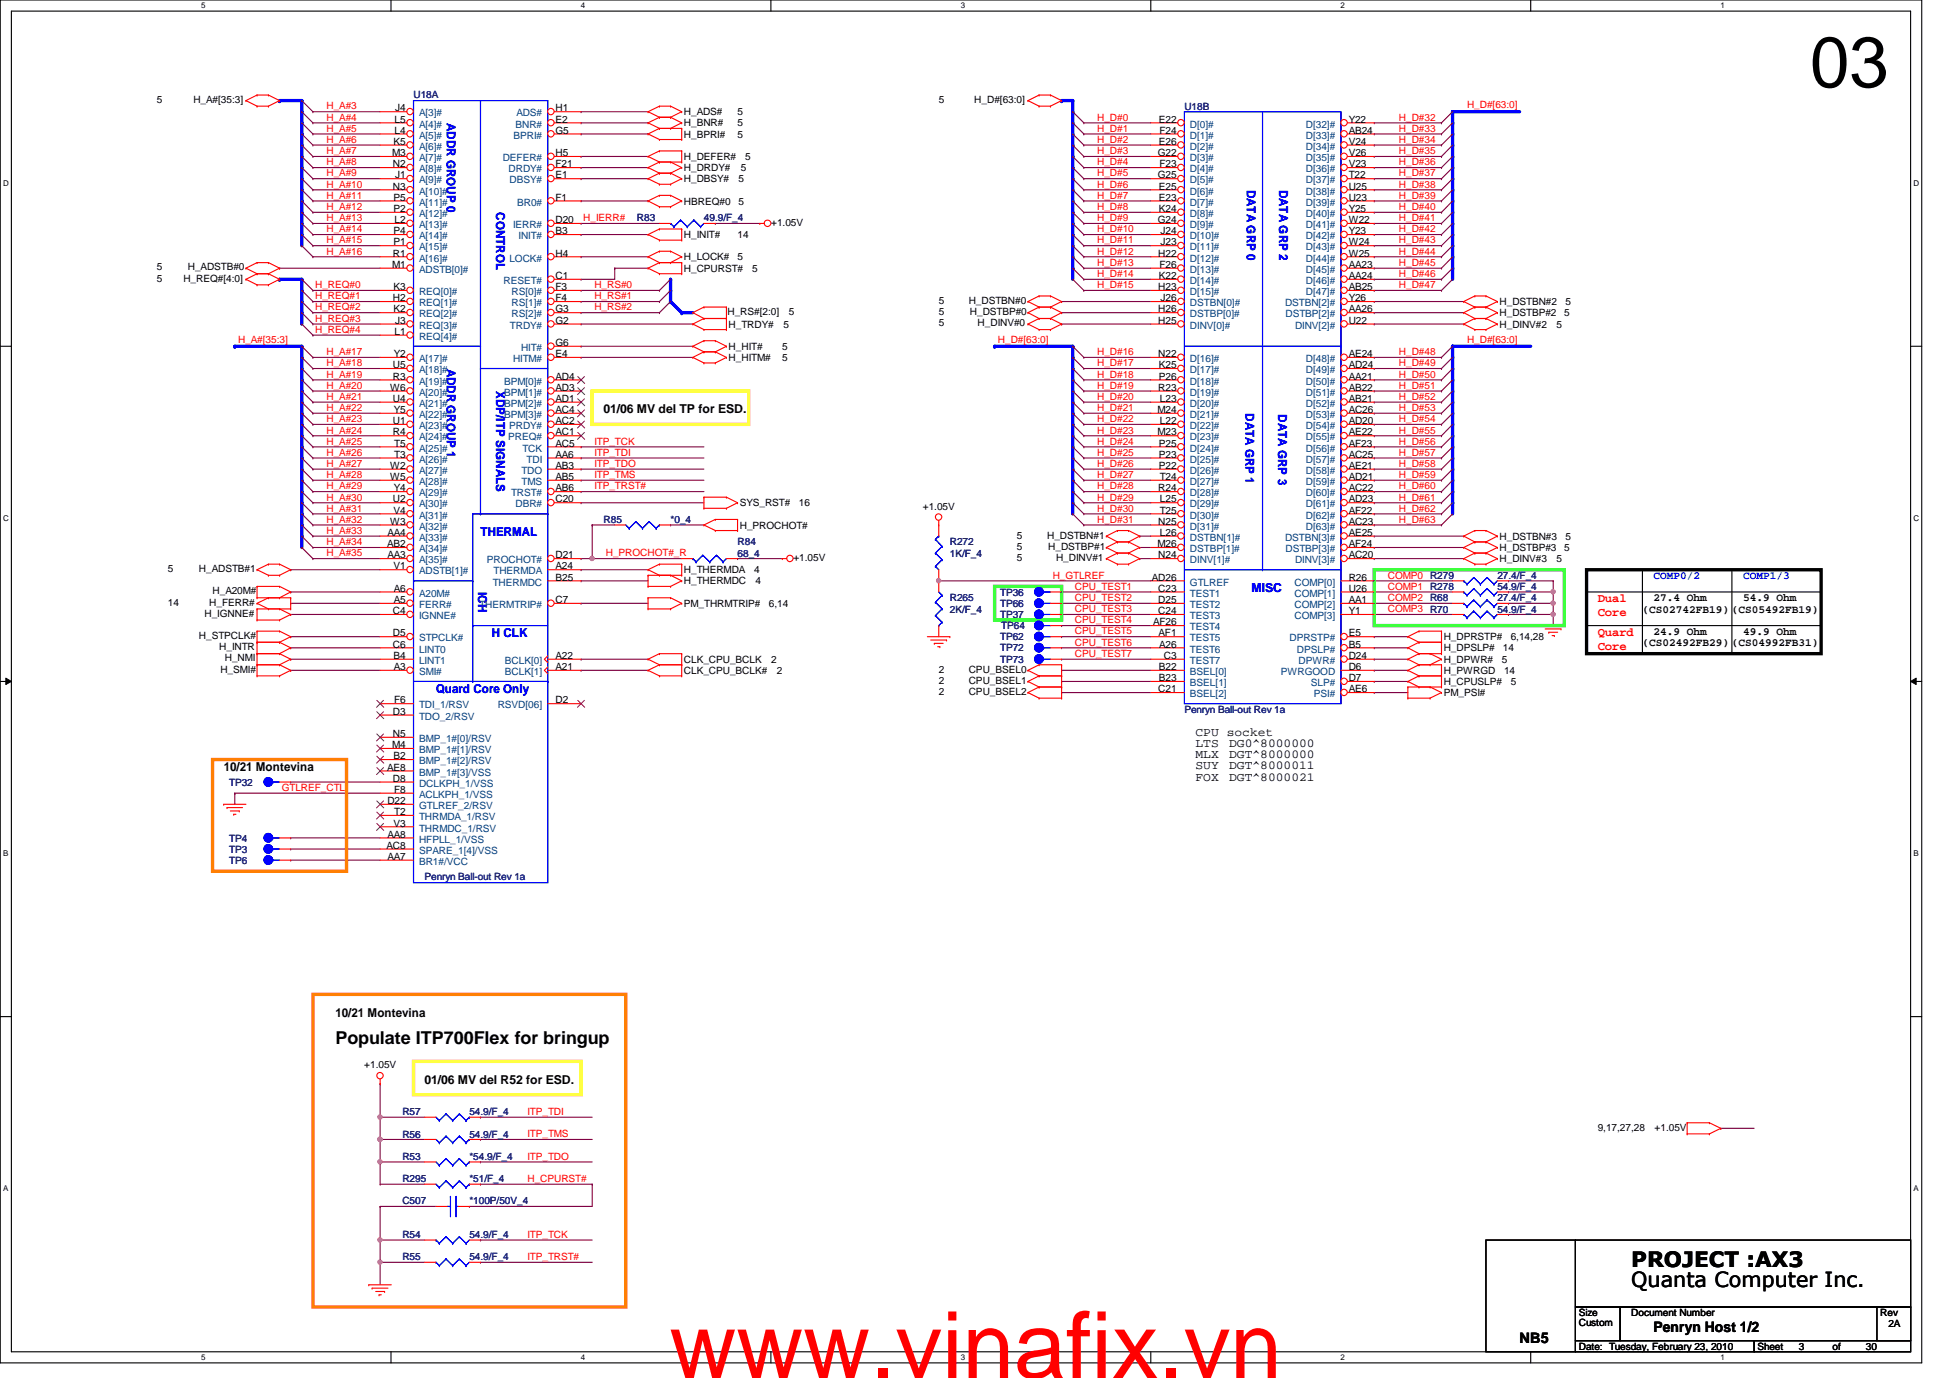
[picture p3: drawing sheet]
<svg xmlns="http://www.w3.org/2000/svg" width="297mm" height="210mm" viewBox="0 0 297 210" stroke-linecap="round" stroke-linejoin="round" font-family="sans-serif">
<defs><g id="words">
<text font-size="14.1" fill="#f00" x="102" y="209.9">www.vinafix.vn</text>
<text font-size="10.9" x="275.7" y="13.3">03</text>
<g font-size="3.2">
<text x="248.5" y="196">Quanta Computer Inc.</text>
<text x="248.5" y="193">PROJECT :AX3</text>
</g>
<text font-size="2.7" x="51.1" y="159.1">Populate ITP700Flex for bringup</text>
<g font-size="2.2">
<text x="251.9" y="202.9">Penryn Host 1/2</text>
<text x="231.5" y="204.6">NB5</text>
</g>
<g font-size="1.9" fill="#00f">
<text x="68.1" y="18.7" transform="rotate(90 68.1 18.7)">ADDR GROUP 0</text>
<text x="189.9" y="28.9" transform="rotate(90 189.9 28.9)">DATA GRP 0</text>
<text x="194.9" y="28.9" transform="rotate(90 194.9 28.9)">DATA GRP 2</text>
<text x="75.6" y="32.3" transform="rotate(90 75.6 32.3)">CONTROL</text>
<text x="68.1" y="56.1" transform="rotate(90 68.1 56.1)">ADDR GROUP 1</text>
<text x="75.6" y="59.6" transform="rotate(90 75.6 59.6)">XDP/ITP SIGNALS</text>
<text x="189.7" y="62.9" transform="rotate(90 189.7 62.9)">DATA GRP 1</text>
<text x="194.7" y="63.1" transform="rotate(90 194.7 63.1)">DATA GRP 3</text>
<text x="73.2" y="81.7">THERMAL</text>
<text x="72.9" y="90.2" transform="rotate(90 72.9 90.2)">ICH</text>
<text x="190.6" y="90.2">MISC</text>
<text x="74.9" y="97">H CLK</text>
<text x="66.4" y="105.5">Quard Core Only</text>
</g>
<g font-size="1.9">
<text x="91.9" y="62.9">01/06 MV del TP for ESD.</text>
<text x="182.1" y="113.8">LTS</text>
<text x="182.1" y="112.1">CPU socket</text>
<text x="187.2" y="113.8">DG0^8000000</text>
<text x="34.1" y="117.4">10/21 Montevina</text>
<text x="182.1" y="115.5">MLX</text>
<text x="182.1" y="117.2">SUY</text>
<text x="182.1" y="118.9">FOX</text>
<text x="187.2" y="115.5">DGT^8000000</text>
<text x="187.2" y="117.2">DGT^8000011</text>
<text x="187.2" y="118.9">DGT^8000021</text>
<text x="51.1" y="154.9">10/21 Montevina</text>
<text x="64.7" y="165.1">01/06 MV del R52 for ESD.</text>
</g>
<g font-size="1.9" fill="#f00">
<text x="243.4" y="91.7">Dual</text>
<text x="243.4" y="93.9">Core</text>
<text x="243.4" y="96.9">Quard</text>
<text x="243.4" y="99">Core</text>
</g>
<g font-size="1.7" fill="#00f">
<text x="251.9" y="88.2">COMP0/2</text>
<text x="265.5" y="88.2">COMP1/3</text>
</g>
<g font-size="1.7">
<text x="250.2" y="93.3">(CS02742FB19) (CS05492FB19)</text>
<text x="251.9" y="91.6">27.4 Ohm</text>
<text x="265.5" y="91.6">54.9 Ohm</text>
<text x="250.2" y="98.4">(CS02492FB29) (CS04992FB31)</text>
<text x="251.9" y="96.7">24.9 Ohm</text>
<text x="265.5" y="96.7">49.9 Ohm</text>
</g>
<g font-size="1.5">
<text x="23.9" y="15.7">5</text>
<text x="29.5" y="15.7">H_A#[35:3]</text>
<text x="60.2" y="17">J4</text>
<text x="84.6" y="17">H1</text>
<text x="104.2" y="17.6">H_ADS#</text>
<text x="112.3" y="17.6">5</text>
<text x="143" y="15.7">5</text>
<text x="148.4" y="15.7">H_D#[63:0]</text>
<text x="59.7" y="23.8">M3</text>
<text x="59.9" y="22.1">K5</text>
<text x="60.1" y="18.7">L5</text>
<text x="60.1" y="20.4">L4</text>
<text x="84.6" y="18.7">E2</text>
<text x="84.6" y="20.4">G5</text>
<text x="84.6" y="23.8">H5</text>
<text x="104.2" y="19.3">H_BNR#</text>
<text x="104.2" y="21">H_BPRI#</text>
<text x="112.3" y="21">5</text>
<text x="112.3" y="19.3">5</text>
<text x="176.4" y="23.8">G22</text>
<text x="176.5" y="18.7">E22</text>
<text x="176.5" y="22.1">E26</text>
<text x="176.6" y="20.4">F24</text>
<text x="205.4" y="18.7">Y22</text>
<text x="205.4" y="20.4">AB24</text>
<text x="205.4" y="22.1">V24</text>
<text x="205.4" y="23.8">V26</text>
<text x="59.9" y="28.9">N3</text>
<text x="59.9" y="25.5">N2</text>
<text x="60.2" y="27.2">J1</text>
<text x="84.6" y="27.2">E1</text>
<text x="84.6" y="25.5">F21</text>
<text x="104.2" y="24.4">H_DEFER#</text>
<text x="104.2" y="26.1">H_DRDY#</text>
<text x="104.2" y="27.8">H_DBSY#</text>
<text x="112.5" y="27.8">5</text>
<text x="112.9" y="26.1">5</text>
<text x="113.5" y="24.4">5</text>
<text x="176.4" y="27.2">G25</text>
<text x="176.5" y="28.9">E25</text>
<text x="176.6" y="25.5">F23</text>
<text x="205.4" y="25.5">V23</text>
<text x="205.4" y="27.2">T22</text>
<text x="205.4" y="28.9">U25</text>
<text x="59.9" y="30.6">P5</text>
<text x="59.9" y="32.3">P2</text>
<text x="59.9" y="35.7">P4</text>
<text x="60.1" y="34">L2</text>
<text x="84.6" y="30.6">F1</text>
<text x="84.6" y="34">D20</text>
<text x="84.6" y="35.7">B3</text>
<text x="104.2" y="31.2">HBREQ#0</text>
<text x="112.5" y="31.2">5</text>
<text x="117.5" y="34.4">+1.05V</text>
<text x="176.4" y="34">G24</text>
<text x="176.5" y="30.6">E23</text>
<text x="176.5" y="32.3">K24</text>
<text x="176.8" y="35.7">J24</text>
<text x="205.4" y="30.6">U23</text>
<text x="205.4" y="32.3">Y25</text>
<text x="205.4" y="34">W22</text>
<text x="205.4" y="35.7">Y23</text>
<text x="23.9" y="41.2">5</text>
<text x="28.6" y="41.2">H_ADSTB#0</text>
<text x="59.7" y="40.8">M1</text>
<text x="59.9" y="39.1">R1</text>
<text x="59.9" y="37.4">P1</text>
<text x="84.6" y="39.1">H4</text>
<text x="104.2" y="41.4">H_CPURST#</text>
<text x="104.2" y="39.7">H_LOCK#</text>
<text x="104.2" y="36.3">H_INIT#</text>
<text x="112.3" y="39.7">5</text>
<text x="112.3" y="36.3">14</text>
<text x="114.6" y="41.4">5</text>
<text x="176.4" y="39.1">H22</text>
<text x="176.6" y="40.8">F26</text>
<text x="176.8" y="37.4">J23</text>
<text x="205.4" y="37.4">W24</text>
<text x="205.4" y="39.1">W25</text>
<text x="205.4" y="40.8">AA23</text>
<text x="23.9" y="42.9">5</text>
<text x="27.9" y="42.9">H_REQ#[4:0]</text>
<text x="59.9" y="45.9">H2</text>
<text x="59.9" y="44.2">K3</text>
<text x="59.9" y="47.6">K2</text>
<text x="84.6" y="42.5">C1</text>
<text x="84.6" y="44.2">F3</text>
<text x="84.6" y="45.9">F4</text>
<text x="84.6" y="47.6">G3</text>
<text x="143" y="46.3">5</text>
<text x="147.6" y="46.3">H_DSTBN#0</text>
<text x="176.4" y="44.2">H23</text>
<text x="176.4" y="47.6">H26</text>
<text x="176.5" y="42.5">K22</text>
<text x="176.8" y="45.9">J26</text>
<text x="205.4" y="42.5">AA24</text>
<text x="205.4" y="44.2">AB25</text>
<text x="205.4" y="45.9">Y26</text>
<text x="205.4" y="47.6">AA26</text>
<text x="228.4" y="46.5">H_DSTBN#2</text>
<text x="238.5" y="46.5">5</text>
<text x="60.1" y="51">L1</text>
<text x="60.2" y="49.3">J3</text>
<text x="84.6" y="52.7">G6</text>
<text x="84.6" y="49.3">G2</text>
<text x="110.8" y="48">H_RS#[2:0]</text>
<text x="111" y="53.3">H_HIT#</text>
<text x="111" y="49.9">H_TRDY#</text>
<text x="119.2" y="53.3">5</text>
<text x="119.3" y="49.9">5</text>
<text x="120.2" y="48">5</text>
<text x="143" y="48">5</text>
<text x="143" y="49.7">5</text>
<text x="147.7" y="48">H_DSTBP#0</text>
<text x="148.9" y="49.7">H_DINV#0</text>
<text x="176.4" y="49.3">H25</text>
<text x="205.4" y="49.3">U22</text>
<text x="228.4" y="48.2">H_DSTBP#2</text>
<text x="228.4" y="49.9">H_DINV#2</text>
<text x="237.1" y="49.9">5</text>
<text x="238.3" y="48.2">5</text>
<text x="59.4" y="59.5">W6</text>
<text x="59.9" y="56.1">U5</text>
<text x="59.9" y="57.8">R3</text>
<text x="60" y="54.4">Y2</text>
<text x="84.6" y="57.8">AD4</text>
<text x="84.6" y="59.5">AD3</text>
<text x="84.6" y="54.4">E4</text>
<text x="111" y="55">H_HITM#</text>
<text x="119.2" y="55">5</text>
<text x="176.4" y="54.4">N22</text>
<text x="176.4" y="59.5">R23</text>
<text x="176.5" y="56.1">K25</text>
<text x="176.5" y="57.8">P26</text>
<text x="205.4" y="54.4">AE24</text>
<text x="205.4" y="56.1">AD24</text>
<text x="205.4" y="57.8">AA21</text>
<text x="205.4" y="59.5">AB22</text>
<text x="59.9" y="61.2">U4</text>
<text x="59.9" y="64.6">U1</text>
<text x="60" y="62.9">Y5</text>
<text x="84.6" y="61.2">AD1</text>
<text x="84.6" y="62.9">AC4</text>
<text x="84.6" y="64.6">AC2</text>
<text x="176.3" y="62.9">M24</text>
<text x="176.7" y="61.2">L23</text>
<text x="176.7" y="64.6">L22</text>
<text x="205.4" y="61.2">AB21</text>
<text x="205.4" y="62.9">AC26</text>
<text x="205.4" y="64.6">AD20</text>
<text x="59.4" y="71.4">W2</text>
<text x="59.9" y="66.3">R4</text>
<text x="60.1" y="68">T5</text>
<text x="60.1" y="69.7">T3</text>
<text x="84.6" y="66.3">AC1</text>
<text x="84.6" y="68">AC5</text>
<text x="84.6" y="69.7">AA6</text>
<text x="84.6" y="71.4">AB3</text>
<text x="176.3" y="66.3">M23</text>
<text x="176.5" y="68">P25</text>
<text x="176.5" y="69.7">P23</text>
<text x="176.5" y="71.4">P22</text>
<text x="205.4" y="66.3">AE22</text>
<text x="205.4" y="68">AF23</text>
<text x="205.4" y="69.7">AC25</text>
<text x="205.4" y="71.4">AE21</text>
<text x="59.4" y="73.1">W5</text>
<text x="59.9" y="76.5">U2</text>
<text x="60" y="74.8">Y4</text>
<text x="84.6" y="76.5">C20</text>
<text x="84.6" y="73.1">AB5</text>
<text x="84.6" y="74.8">AB6</text>
<text x="112.7" y="77.1">SYS_RST#</text>
<text x="121.7" y="77.1">16</text>
<text x="140.6" y="77.6">+1.05V</text>
<text x="176.4" y="74.8">R24</text>
<text x="176.7" y="73.1">T24</text>
<text x="176.7" y="76.5">L25</text>
<text x="205.4" y="73.1">AD21</text>
<text x="205.4" y="74.8">AC22</text>
<text x="205.4" y="76.5">AD23</text>
<text x="59" y="83.4">AB2</text>
<text x="59" y="81.6">AA4</text>
<text x="59.4" y="79.9">W3</text>
<text x="59.9" y="78.2">V4</text>
<text x="112.7" y="80.5">H_PROCHOT#</text>
<text x="154.9" y="83.7">5</text>
<text x="154.9" y="82">5</text>
<text x="159.5" y="82">H_DSTBN#1</text>
<text x="159.7" y="83.7">H_DSTBP#1</text>
<text x="176.3" y="83.4">M26</text>
<text x="176.4" y="79.9">N25</text>
<text x="176.7" y="78.2">T25</text>
<text x="176.7" y="81.6">L26</text>
<text x="205.4" y="78.2">AF22</text>
<text x="205.4" y="79.9">AC23</text>
<text x="205.4" y="81.6">AE25</text>
<text x="205.4" y="83.4">AF24</text>
<text x="228.4" y="82.2">H_DSTBN#3</text>
<text x="228.4" y="83.9">H_DSTBP#3</text>
<text x="238.3" y="83.9">5</text>
<text x="238.5" y="82.2">5</text>
<text x="25.6" y="87.2">5</text>
<text x="30.3" y="87.2">H_ADSTB#1</text>
<text x="59" y="85">AA3</text>
<text x="59.9" y="86.7">V1</text>
<text x="84.6" y="85">D21</text>
<text x="84.6" y="86.7">A24</text>
<text x="84.6" y="88.4">B25</text>
<text x="104.2" y="89">H_THERMDC</text>
<text x="104.2" y="87.3">H_THERMDA</text>
<text x="114.9" y="87.3">4</text>
<text x="115.1" y="89">4</text>
<text x="120.9" y="85.5">+1.05V</text>
<text x="154.9" y="85.5">5</text>
<text x="160.9" y="85.5">H_DINV#1</text>
<text x="175.5" y="88.4">AD26</text>
<text x="176.4" y="85">N24</text>
<text x="205.4" y="88.4">R26</text>
<text x="205.4" y="85">AC20</text>
<text x="228.4" y="85.6">H_DINV#3</text>
<text x="237.1" y="85.6">5</text>
<text x="25.6" y="92.2">14</text>
<text x="31.2" y="94">H_IGNNE#</text>
<text x="31.9" y="92.2">H_FERR#</text>
<text x="32.4" y="90.6">H_A20M#</text>
<text x="59.9" y="93.6">C4</text>
<text x="60" y="90.1">A6</text>
<text x="60" y="91.9">A5</text>
<text x="84.6" y="91.9">C7</text>
<text x="104.2" y="92.5">PM_THRMTRIP#</text>
<text x="117.1" y="92.5">6,14</text>
<text x="175.6" y="95.2">AF26</text>
<text x="176.4" y="93.6">C24</text>
<text x="176.4" y="91.9">D25</text>
<text x="176.4" y="90.1">C23</text>
<text x="205.4" y="90.1">U26</text>
<text x="205.4" y="91.9">AA1</text>
<text x="205.4" y="93.6">Y1</text>
<text x="30.3" y="97.4">H_STPCLK#</text>
<text x="33.4" y="99.1">H_INTR</text>
<text x="34.2" y="100.8">H_NMI</text>
<text x="59.9" y="98.6">C6</text>
<text x="59.9" y="96.9">D5</text>
<text x="59.9" y="100.4">B4</text>
<text x="84.6" y="100.4">A22</text>
<text x="104.2" y="101">CLK_CPU_BCLK</text>
<text x="117.5" y="101">2</text>
<text x="176.5" y="96.9">AF1</text>
<text x="176.6" y="98.6">A26</text>
<text x="177.3" y="100.4">C3</text>
<text x="205.4" y="96.9">E5</text>
<text x="205.4" y="98.6">B5</text>
<text x="205.4" y="100.4">D24</text>
<text x="219.9" y="101">H_DPWR#</text>
<text x="219.9" y="99.2">H_DPSLP#</text>
<text x="219.9" y="97.5">H_DPRSTP#</text>
<text x="228.8" y="101">5</text>
<text x="228.9" y="99.2">14</text>
<text x="230.1" y="97.5">6,14,28</text>
<text x="33.6" y="102.5">H_SMI#</text>
<text x="60" y="102.1">A3</text>
<text x="60" y="107.1">F6</text>
<text x="84.6" y="107.1">D2</text>
<text x="84.6" y="102.1">A21</text>
<text x="104.2" y="102.7">CLK_CPU_BCLK#</text>
<text x="118.3" y="102.7">2</text>
<text x="143" y="102.5">2</text>
<text x="143" y="104.2">2</text>
<text x="143" y="105.9">2</text>
<text x="147.6" y="102.5">CPU_BSEL0</text>
<text x="147.6" y="104.2">CPU_BSEL1</text>
<text x="147.6" y="105.9">CPU_BSEL2</text>
<text x="176.4" y="105.5">C21</text>
<text x="176.5" y="102.1">B22</text>
<text x="176.5" y="103.8">B23</text>
<text x="205.4" y="105.5">AE6</text>
<text x="205.4" y="102.1">D6</text>
<text x="205.4" y="103.8">D7</text>
<text x="219.9" y="102.7">H_PWRGD</text>
<text x="219.9" y="104.4">H_CPUSLP#</text>
<text x="219.9" y="106">PM_PSI#</text>
<text x="229.1" y="102.7">14</text>
<text x="230.1" y="104.4">5</text>
<text x="59.7" y="114">M4</text>
<text x="59.9" y="112.3">N5</text>
<text x="59.9" y="108.9">D3</text>
<text x="59" y="117.4">AE8</text>
<text x="59.9" y="119.1">D8</text>
<text x="59.9" y="115.7">B2</text>
<text x="59" y="122.5">D22</text>
<text x="59.9" y="125.9">V3</text>
<text x="60" y="120.8">F8</text>
<text x="60.1" y="124.2">T2</text>
<text x="58.9" y="129.3">AC8</text>
<text x="59" y="127.6">AA8</text>
<text x="59" y="131">AA7</text>
<text x="55.5" y="162.7">+1.05V</text>
<text x="243.4" y="172.3">9,17,27,28</text>
<text x="252" y="172.3">+1.05V</text>
<text x="240.5" y="200.5">Size</text>
<text x="240.5" y="202">Custom</text>
<text x="248.5" y="200.5">Document Number</text>
<text x="286.4" y="200.5">Rev</text>
<text x="287.7" y="202.2">2A</text>
<text x="240.5" y="205.6">Date: Tuesday, February 23, 2010</text>
<text x="267.7" y="205.6">Sheet</text>
<text x="274" y="205.6">3</text>
<text x="279.1" y="205.6">of</text>
<text x="284.2" y="205.6">30</text>
</g>
<g font-size="1.5" fill="#f00">
<text x="49.7" y="16.7">H_A#3</text>
<text x="223.5" y="16.5">H_D#[63:0]</text>
<text x="49.7" y="18.4">H_A#4</text>
<text x="49.7" y="20.1">H_A#5</text>
<text x="49.7" y="21.8">H_A#6</text>
<text x="49.7" y="23.5">H_A#7</text>
<text x="167.1" y="18.4">H_D#0</text>
<text x="167.1" y="20.1">H_D#1</text>
<text x="167.1" y="21.8">H_D#2</text>
<text x="167.1" y="23.5">H_D#3</text>
<text x="213.1" y="18.4">H_D#32</text>
<text x="213.1" y="20.1">H_D#33</text>
<text x="213.1" y="21.8">H_D#34</text>
<text x="213.1" y="23.5">H_D#35</text>
<text x="49.7" y="25.2">H_A#8</text>
<text x="49.7" y="26.9">H_A#9</text>
<text x="49.7" y="28.6">H_A#10</text>
<text x="167.1" y="25.2">H_D#4</text>
<text x="167.1" y="26.9">H_D#5</text>
<text x="167.1" y="28.6">H_D#6</text>
<text x="213.1" y="25.2">H_D#36</text>
<text x="213.1" y="26.9">H_D#37</text>
<text x="213.1" y="28.6">H_D#38</text>
<text x="49.7" y="30.3">H_A#11</text>
<text x="49.7" y="32">H_A#12</text>
<text x="49.7" y="33.7">H_A#13</text>
<text x="49.7" y="35.4">H_A#14</text>
<text x="88.9" y="33.7">H_IERR#</text>
<text x="167.1" y="30.3">H_D#7</text>
<text x="167.1" y="32">H_D#8</text>
<text x="167.1" y="33.7">H_D#9</text>
<text x="167.1" y="35.4">H_D#10</text>
<text x="213.1" y="30.3">H_D#39</text>
<text x="213.1" y="32">H_D#40</text>
<text x="213.1" y="33.7">H_D#41</text>
<text x="213.1" y="35.4">H_D#42</text>
<text x="49.7" y="37.1">H_A#15</text>
<text x="49.7" y="38.8">H_A#16</text>
<text x="167.1" y="37.1">H_D#11</text>
<text x="167.1" y="38.8">H_D#12</text>
<text x="167.1" y="40.5">H_D#13</text>
<text x="213.1" y="37.1">H_D#43</text>
<text x="213.1" y="38.8">H_D#44</text>
<text x="213.1" y="40.5">H_D#45</text>
<text x="48" y="45.6">H_REQ#1</text>
<text x="48" y="47.3">H_REQ#2</text>
<text x="48" y="43.9">H_REQ#0</text>
<text x="90.5" y="45.6">H_RS#1</text>
<text x="90.5" y="47.3">H_RS#2</text>
<text x="90.5" y="43.9">H_RS#0</text>
<text x="167.1" y="42.2">H_D#14</text>
<text x="167.1" y="43.9">H_D#15</text>
<text x="213.1" y="42.2">H_D#46</text>
<text x="213.1" y="43.9">H_D#47</text>
<text x="36.3" y="52.2">H_A#[35:3]</text>
<text x="48" y="49">H_REQ#3</text>
<text x="48" y="50.7">H_REQ#4</text>
<text x="152" y="52.2">H_D#[63:0]</text>
<text x="223.5" y="52.2">H_D#[63:0]</text>
<text x="49.7" y="54.1">H_A#17</text>
<text x="49.7" y="55.8">H_A#18</text>
<text x="49.7" y="57.5">H_A#19</text>
<text x="49.7" y="59.2">H_A#20</text>
<text x="167.1" y="54.1">H_D#16</text>
<text x="167.1" y="55.8">H_D#17</text>
<text x="167.1" y="57.5">H_D#18</text>
<text x="167.1" y="59.2">H_D#19</text>
<text x="213.1" y="54.1">H_D#48</text>
<text x="213.1" y="55.8">H_D#49</text>
<text x="213.1" y="57.5">H_D#50</text>
<text x="213.1" y="59.2">H_D#51</text>
<text x="49.7" y="60.9">H_A#21</text>
<text x="49.7" y="62.6">H_A#22</text>
<text x="49.7" y="64.3">H_A#23</text>
<text x="167.1" y="60.9">H_D#20</text>
<text x="167.1" y="62.6">H_D#21</text>
<text x="167.1" y="64.3">H_D#22</text>
<text x="213.1" y="60.9">H_D#52</text>
<text x="213.1" y="62.6">H_D#53</text>
<text x="213.1" y="64.3">H_D#54</text>
<text x="49.7" y="66">H_A#24</text>
<text x="49.7" y="67.7">H_A#25</text>
<text x="49.7" y="69.4">H_A#26</text>
<text x="49.7" y="71.1">H_A#27</text>
<text x="90.5" y="69.4">ITP_TDI</text>
<text x="90.5" y="67.7">ITP_TCK</text>
<text x="90.5" y="71.1">ITP_TDO</text>
<text x="167.1" y="66">H_D#23</text>
<text x="167.1" y="67.7">H_D#24</text>
<text x="167.1" y="69.4">H_D#25</text>
<text x="167.1" y="71.1">H_D#26</text>
<text x="213.1" y="66">H_D#55</text>
<text x="213.1" y="67.7">H_D#56</text>
<text x="213.1" y="69.4">H_D#57</text>
<text x="213.1" y="71.1">H_D#58</text>
<text x="49.7" y="72.8">H_A#28</text>
<text x="49.7" y="74.5">H_A#29</text>
<text x="49.7" y="76.2">H_A#30</text>
<text x="49.7" y="77.9">H_A#31</text>
<text x="90.5" y="74.5">ITP_TRST#</text>
<text x="90.5" y="72.8">ITP_TMS</text>
<text x="167.1" y="72.8">H_D#27</text>
<text x="167.1" y="74.5">H_D#28</text>
<text x="167.1" y="76.2">H_D#29</text>
<text x="167.1" y="77.9">H_D#30</text>
<text x="213.1" y="72.8">H_D#59</text>
<text x="213.1" y="74.5">H_D#60</text>
<text x="213.1" y="76.2">H_D#61</text>
<text x="213.1" y="77.9">H_D#62</text>
<text x="49.7" y="79.6">H_A#32</text>
<text x="49.7" y="81.3">H_A#33</text>
<text x="49.7" y="83.1">H_A#34</text>
<text x="167.1" y="79.6">H_D#31</text>
<text x="213.1" y="79.6">H_D#63</text>
<text x="49.7" y="84.8">H_A#35</text>
<text x="92.3" y="84.8">H_PROCHOT#_R</text>
<text x="160.4" y="88.1">H_GTLREF</text>
<text x="163.7" y="89.8">CPU_TEST1</text>
<text x="211.4" y="88.1">COMP0 R279</text>
<text x="211.4" y="89.8">COMP1 R278</text>
<text x="163.7" y="91.6">CPU_TEST2</text>
<text x="163.7" y="93.3">CPU_TEST3</text>
<text x="163.7" y="95">CPU_TEST4</text>
<text x="211.4" y="91.6">COMP2 R68</text>
<text x="211.4" y="93.3">COMP3 R70</text>
<text x="163.7" y="96.6">CPU_TEST5</text>
<text x="163.7" y="98.3">CPU_TEST6</text>
<text x="163.7" y="100.1">CPU_TEST7</text>
<text x="42.9" y="120.5">GTLREF_CTL</text>
<text x="80.3" y="169.8">ITP_TDI</text>
<text x="80.3" y="173.2">ITP_TMS</text>
<text x="80.3" y="176.7">ITP_TDO</text>
<text x="80.3" y="180">H_CPURST#</text>
<text x="80.3" y="191.9">ITP_TRST#</text>
<text x="80.3" y="188.6">ITP_TCK</text>
</g>
<g font-size="1.5" fill="#000080">
<text x="63" y="15">U18A</text>
<text x="180.4" y="16.7">U18B</text>
<text x="97" y="33.7">R83</text>
<text x="107.2" y="33.7">49.9/F_4</text>
<text x="91.9" y="79.7">R85</text>
<text x="102.1" y="79.7">*0_4</text>
<text x="112.3" y="83.1">R84</text>
<text x="144.7" y="83.1">R272</text>
<text x="112.3" y="84.8">68_4</text>
<text x="144.7" y="84.8">1K/F_4</text>
<text x="228.1" y="88.2">27.4/F_4</text>
<text x="228.1" y="89.9">54.9/F_4</text>
<text x="144.7" y="91.6">R265</text>
<text x="144.7" y="93.3">2K/F_4</text>
<text x="152.4" y="94.1">TP37</text>
<text x="152.4" y="92.5">TP66</text>
<text x="152.4" y="90.7">TP36</text>
<text x="152.5" y="95.8">TP64</text>
<text x="228.1" y="93.3">54.9/F_4</text>
<text x="228.1" y="91.6">27.4/F_4</text>
<text x="152.4" y="99.2">TP72</text>
<text x="152.4" y="97.5">TP62</text>
<text x="152.4" y="101">TP73</text>
<text x="180.4" y="108.6">Penryn Ball-out Rev 1a</text>
<text x="34.9" y="119.7">TP32</text>
<text x="34.9" y="129.9">TP3</text>
<text x="34.9" y="128.2">TP4</text>
<text x="34.9" y="131.6">TP6</text>
<text x="64.7" y="134.1">Penryn Ball-out Rev 1a</text>
<text x="61.3" y="169.9">R57</text>
<text x="61.3" y="173.3">R56</text>
<text x="71.5" y="169.9">54.9/F_4</text>
<text x="71.5" y="173.3">54.9/F_4</text>
<text x="61.3" y="176.7">R53</text>
<text x="71.5" y="176.7">*54.9/F_4</text>
<text x="61.3" y="180.1">R295</text>
<text x="61.3" y="183.5">C507</text>
<text x="71.5" y="180.1">*51/F_4</text>
<text x="71.5" y="183.5">*100P/50V_4</text>
<text x="61.3" y="192">R55</text>
<text x="61.3" y="188.6">R54</text>
<text x="71.5" y="192">54.9/F_4</text>
<text x="71.5" y="188.6">54.9/F_4</text>
</g>
<g font-size="1.5" fill="#004080">
<text x="63.8" y="17.7">A[3]#</text>
<text x="78.7" y="17.7">ADS#</text>
<text x="63.8" y="19.4">A[4]#</text>
<text x="63.8" y="21.1">A[5]#</text>
<text x="63.8" y="22.8">A[6]#</text>
<text x="78.2" y="21.1">BPRI#</text>
<text x="78.5" y="19.4">BNR#</text>
<text x="181.3" y="19.4">D[0]#</text>
<text x="181.3" y="21.1">D[1]#</text>
<text x="181.3" y="22.8">D[2]#</text>
<text x="198.9" y="19.4">D[32]#</text>
<text x="198.9" y="21.1">D[33]#</text>
<text x="198.9" y="22.8">D[34]#</text>
<text x="63.8" y="29.6">A[10]#</text>
<text x="63.8" y="24.6">A[7]#</text>
<text x="63.8" y="26.2">A[8]#</text>
<text x="63.8" y="27.9">A[9]#</text>
<text x="76.6" y="24.6">DEFER#</text>
<text x="77.5" y="26.2">DRDY#</text>
<text x="77.6" y="27.9">DBSY#</text>
<text x="181.3" y="24.6">D[3]#</text>
<text x="181.3" y="26.2">D[4]#</text>
<text x="181.3" y="27.9">D[5]#</text>
<text x="181.3" y="29.6">D[6]#</text>
<text x="198.9" y="24.6">D[35]#</text>
<text x="198.9" y="26.2">D[36]#</text>
<text x="198.9" y="27.9">D[37]#</text>
<text x="198.9" y="29.6">D[38]#</text>
<text x="63.8" y="31.3">A[11]#</text>
<text x="63.8" y="33.1">A[12]#</text>
<text x="63.8" y="34.8">A[13]#</text>
<text x="78.1" y="34.8">IERR#</text>
<text x="78.8" y="31.3">BR0#</text>
<text x="181.3" y="31.3">D[7]#</text>
<text x="181.3" y="33.1">D[8]#</text>
<text x="181.3" y="34.8">D[9]#</text>
<text x="198.9" y="31.3">D[39]#</text>
<text x="198.9" y="33.1">D[40]#</text>
<text x="198.9" y="34.8">D[41]#</text>
<text x="63.8" y="36.4">A[14]#</text>
<text x="63.8" y="38.1">A[15]#</text>
<text x="63.8" y="39.8">A[16]#</text>
<text x="63.8" y="41.6">ADSTB[0]#</text>
<text x="77.6" y="39.8">LOCK#</text>
<text x="79" y="36.4">INIT#</text>
<text x="181.3" y="36.4">D[10]#</text>
<text x="181.3" y="38.1">D[11]#</text>
<text x="181.3" y="39.8">D[12]#</text>
<text x="181.3" y="41.6">D[13]#</text>
<text x="198.9" y="36.4">D[42]#</text>
<text x="198.9" y="38.1">D[43]#</text>
<text x="198.9" y="39.8">D[44]#</text>
<text x="198.9" y="41.6">D[45]#</text>
<text x="63.8" y="45">REQ[0]#</text>
<text x="63.8" y="46.7">REQ[1]#</text>
<text x="76.7" y="43.3">RESET#</text>
<text x="77.9" y="45">RS[0]#</text>
<text x="77.9" y="46.7">RS[1]#</text>
<text x="181.3" y="43.3">D[14]#</text>
<text x="181.3" y="45">D[15]#</text>
<text x="181.3" y="46.7">DSTBN[0]#</text>
<text x="195.7" y="46.7">DSTBN[2]#</text>
<text x="198.9" y="43.3">D[46]#</text>
<text x="198.9" y="45">D[47]#</text>
<text x="63.8" y="48.3">REQ[2]#</text>
<text x="63.8" y="50.1">REQ[3]#</text>
<text x="63.8" y="51.8">REQ[4]#</text>
<text x="77.7" y="50.1">TRDY#</text>
<text x="77.9" y="48.3">RS[2]#</text>
<text x="79.4" y="53.5">HIT#</text>
<text x="181.3" y="50.1">DINV[0]#</text>
<text x="181.3" y="48.3">DSTBP[0]#</text>
<text x="195.8" y="48.3">DSTBP[2]#</text>
<text x="197.3" y="50.1">DINV[2]#</text>
<text x="63.8" y="55.2">A[17]#</text>
<text x="63.8" y="56.9">A[18]#</text>
<text x="63.8" y="58.6">A[19]#</text>
<text x="76.8" y="58.6">BPM[0]#</text>
<text x="78.1" y="55.2">HITM#</text>
<text x="181.3" y="55.2">D[16]#</text>
<text x="181.3" y="56.9">D[17]#</text>
<text x="181.3" y="58.6">D[18]#</text>
<text x="198.9" y="55.2">D[48]#</text>
<text x="198.9" y="56.9">D[49]#</text>
<text x="198.9" y="58.6">D[50]#</text>
<text x="63.8" y="60.3">A[20]#</text>
<text x="63.8" y="62">A[21]#</text>
<text x="63.8" y="63.7">A[22]#</text>
<text x="63.8" y="65.4">A[23]#</text>
<text x="76.8" y="60.3">BPM[1]#</text>
<text x="76.8" y="62">BPM[2]#</text>
<text x="76.8" y="63.7">BPM[3]#</text>
<text x="77.6" y="65.4">PRDY#</text>
<text x="181.3" y="60.3">D[19]#</text>
<text x="181.3" y="62">D[20]#</text>
<text x="181.3" y="63.7">D[21]#</text>
<text x="181.3" y="65.4">D[22]#</text>
<text x="198.9" y="60.3">D[51]#</text>
<text x="198.9" y="62">D[52]#</text>
<text x="198.9" y="63.7">D[53]#</text>
<text x="198.9" y="65.4">D[54]#</text>
<text x="63.8" y="67.1">A[24]#</text>
<text x="63.8" y="68.8">A[25]#</text>
<text x="63.8" y="70.5">A[26]#</text>
<text x="77.4" y="67.1">PREQ#</text>
<text x="79.6" y="68.8">TCK</text>
<text x="80.2" y="70.5">TDI</text>
<text x="181.3" y="67.1">D[23]#</text>
<text x="181.3" y="68.8">D[24]#</text>
<text x="181.3" y="70.5">D[25]#</text>
<text x="198.9" y="67.1">D[55]#</text>
<text x="198.9" y="68.8">D[56]#</text>
<text x="198.9" y="70.5">D[57]#</text>
<text x="63.8" y="72.2">A[27]#</text>
<text x="63.8" y="73.9">A[28]#</text>
<text x="63.8" y="75.6">A[29]#</text>
<text x="63.8" y="77.3">A[30]#</text>
<text x="77.8" y="75.6">TRST#</text>
<text x="78.5" y="77.3">DBR#</text>
<text x="79.4" y="72.2">TDO</text>
<text x="79.5" y="73.9">TMS</text>
<text x="181.3" y="72.2">D[26]#</text>
<text x="181.3" y="73.9">D[27]#</text>
<text x="181.3" y="75.6">D[28]#</text>
<text x="181.3" y="77.3">D[29]#</text>
<text x="198.9" y="72.2">D[58]#</text>
<text x="198.9" y="73.9">D[59]#</text>
<text x="198.9" y="75.6">D[60]#</text>
<text x="198.9" y="77.3">D[61]#</text>
<text x="63.8" y="79">A[31]#</text>
<text x="63.8" y="80.7">A[32]#</text>
<text x="63.8" y="82.4">A[33]#</text>
<text x="181.3" y="79">D[30]#</text>
<text x="181.3" y="80.7">D[31]#</text>
<text x="181.3" y="82.4">DSTBN[1]#</text>
<text x="195.7" y="82.4">DSTBN[3]#</text>
<text x="198.9" y="79">D[62]#</text>
<text x="198.9" y="80.7">D[63]#</text>
<text x="63.8" y="87.5">ADSTB[1]#</text>
<text x="63.8" y="84.1">A[34]#</text>
<text x="63.8" y="85.8">A[35]#</text>
<text x="74.2" y="85.8">PROCHOT#</text>
<text x="75.1" y="89.2">THERMDC</text>
<text x="75.2" y="87.5">THERMDA</text>
<text x="181.3" y="85.8">DINV[1]#</text>
<text x="181.3" y="84.1">DSTBP[1]#</text>
<text x="181.3" y="89.2">GTLREF</text>
<text x="195.8" y="84.1">DSTBP[3]#</text>
<text x="197.2" y="89.2">COMP[0]</text>
<text x="197.3" y="85.8">DINV[3]#</text>
<text x="63.8" y="90.9">A20M#</text>
<text x="63.8" y="92.6">FERR#</text>
<text x="63.8" y="94.3">IGNNE#</text>
<text x="73" y="92.6">THERMTRIP#</text>
<text x="181.3" y="94.3">TEST3</text>
<text x="181.3" y="92.6">TEST2</text>
<text x="181.3" y="90.9">TEST1</text>
<text x="197.2" y="90.9">COMP[1]</text>
<text x="197.2" y="92.6">COMP[2]</text>
<text x="197.2" y="94.3">COMP[3]</text>
<text x="63.8" y="99.4">LINT0</text>
<text x="63.8" y="101.1">LINT1</text>
<text x="63.8" y="97.7">STPCLK#</text>
<text x="76.9" y="101.1">BCLK[0]</text>
<text x="181.3" y="97.7">TEST5</text>
<text x="181.3" y="96">TEST4</text>
<text x="181.3" y="99.4">TEST6</text>
<text x="181.3" y="101.1">TEST7</text>
<text x="196.4" y="97.7">DPRSTP#</text>
<text x="197.6" y="99.4">DPSLP#</text>
<text x="197.8" y="101.1">DPWR#</text>
<text x="63.8" y="107.9">TDI_1/RSV</text>
<text x="63.8" y="102.8">SMI#</text>
<text x="75.8" y="107.9">RSVD[06]</text>
<text x="76.9" y="102.8">BCLK[1]</text>
<text x="181.3" y="102.8">BSEL[0]</text>
<text x="181.3" y="104.5">BSEL[1]</text>
<text x="181.3" y="106.2">BSEL[2]</text>
<text x="195.1" y="102.8">PWRGOOD</text>
<text x="199.7" y="104.5">SLP#</text>
<text x="200.1" y="106.2">PSI#</text>
<text x="63.8" y="113">BMP_1#[0]/RSV</text>
<text x="63.8" y="109.6">TDO_2/RSV</text>
<text x="63.8" y="114.7">BMP_1#[1]/RSV</text>
<text x="63.8" y="116.4">BMP_1#[2]/RSV</text>
<text x="63.8" y="119.8">DCLKPH_1/VSS</text>
<text x="63.8" y="118.2">BMP_1#[3]/VSS</text>
<text x="63.8" y="124.9">THRMDA_1/RSV</text>
<text x="63.8" y="123.2">GTLREF_2/RSV</text>
<text x="63.8" y="121.5">ACLKPH_1/VSS</text>
<text x="63.8" y="126.7">THRMDC_1/RSV</text>
<text x="63.8" y="128.4">HFPLL_1/VSS</text>
<text x="63.8" y="130">SPARE_1[4]/VSS</text>
<text x="63.8" y="131.7">BR1#/VCC</text>
</g>
<g font-size="1.2">
<text x="30.6" y="1.3">5</text>
<text x="88.5" y="1.3">4</text>
<text x="146.3" y="1.3">3</text>
<text x="204.2" y="1.3">2</text>
<text x="262.1" y="1.3">1</text>
<text x=".5" y="28.3">D</text>
<text x="291.5" y="28.3">D</text>
<text x=".5" y="79.4">C</text>
<text x="291.5" y="79.4">C</text>
<text x=".5" y="130.4">B</text>
<text x="291.5" y="130.4">B</text>
<text x=".5" y="181.5">A</text>
<text x="291.5" y="181.5">A</text>
<text x="30.6" y="207.2">5</text>
<text x="88.5" y="207.2">4</text>
<text x="146.3" y="207.2">3</text>
<text x="204.2" y="207.2">2</text>
<text x="262.1" y="207.2">1</text>
</g>
</g></defs>
<path d="M0 0h292.7v207.6h-292.7zM1.7 1.7h289.3v204.2h-289.3z" fill="none" stroke="#000" stroke-width=".17"/>
<g fill="#fff">
<path d="M30.6 .2h.7v1.3h-.7z"/>
<path d="M30.6 206.1h.7v1.3h-.7z"/>
</g>
<path d="M59.6 0v1.7M59.6 205.9v1.7" fill="none" stroke="#000" stroke-width=".17"/>
<g fill="#fff">
<path d="M88.5 .2h.6v1.3h-.6z"/>
<path d="M88.5 206.1h.6v1.3h-.6z"/>
</g>
<path d="M117.4 0v1.7M117.4 205.9v1.7" fill="none" stroke="#000" stroke-width=".17"/>
<g fill="#fff">
<path d="M146.3 .2h.7v1.3h-.7z"/>
<path d="M146.3 206.1h.7v1.3h-.7z"/>
</g>
<path d="M175.3 0v1.7M175.3 205.9v1.7" fill="none" stroke="#000" stroke-width=".17"/>
<g fill="#fff">
<path d="M204.2 .2h.6v1.3h-.6z"/>
<path d="M204.2 206.1h.6v1.3h-.6z"/>
</g>
<path d="M233.2 0v1.7M233.2 205.9v1.7" fill="none" stroke="#000" stroke-width=".17"/>
<g fill="#fff">
<path d="M262.1 .2h.6v1.3h-.6z"/>
<path d="M262.1 206.1h.6v1.3h-.6z"/>
<path d="M.5 27.2h.8v1.4h-.8z"/>
<path d="M291.5 27.2h.8v1.4h-.8z"/>
<path d="M.5 78.3h.8v1.3h-.8z"/>
<path d="M291.5 78.3h.8v1.3h-.8z"/>
</g>
<path d="M0 52.7h1.7M291 52.7h1.7" fill="none" stroke="#000" stroke-width=".17"/>
<g fill="#fff">
<path d="M.5 129.3h.7v1.4h-.7z"/>
<path d="M291.5 129.3h.7v1.4h-.7z"/>
</g>
<path d="M0 103.8h1.7M291 103.8h1.7" fill="none" stroke="#000" stroke-width=".17"/>
<path d="M.9 103.3l.8 .5-.8 .5zM291 103.8l.9-.5v1z" fill="#000"/>
<path d="M.9 103.3l.8 .5-.8 .5zM291 103.8l.9-.5v1z" fill="none" stroke="#000" stroke-width=".15"/>
<g fill="#fff">
<path d="M.5 180.4h.7v1.3h-.7z"/>
<path d="M291.5 180.4h.7v1.3h-.7z"/>
</g>
<path d="M0 154.9h1.7M291 154.9h1.7" fill="none" stroke="#000" stroke-width=".17"/>
<g fill="none" stroke="#800040" stroke-width=".17">
<path d="M47.7 17h.1M47.7 18.7h.1M47.7 17h10.2M47.7 18.7h10.2M47.7 20.4h.1M47.7 22.1h.1M47.7 23.8h.1M47.7 25.5h.1M47.7 27.2h.1M47.7 28.9h.1M47.7 30.6h.1M47.7 32.3h.1"/>
<path d="M47.7 34h.1M47.7 35.7h.1M47.7 37.4h.1M47.7 39.1h.1M47.7 20.4h10.2M47.7 22.1h10.2M47.7 23.8h10.2M47.7 25.5h10.2M47.7 27.2h10.2M47.7 28.9h10.2M47.7 30.6h10.2M47.7 32.3h10.2"/>
<path d="M47.7 34h10.2M47.7 35.7h10.2M47.7 37.4h10.2M47.7 39.1h10.2M42.6 40.9h.1M42.6 40.9h15.3"/>
</g>
<path d="M42.6 15.3h3.4" fill="none" stroke="#00f" stroke-width=".51"/>
<circle cx="42.6" cy="15.3" r=".25" fill="#00f"/>
<g fill="none" stroke="#800040" stroke-width=".17">
<path d="M47.7 54.4h.1M47.7 56.1h.1M47.7 57.9h.1M47.7 59.6h.1M47.7 54.4h10.2M47.7 56.1h10.2M47.7 57.9h10.2M47.7 59.6h10.2M47.7 61.3h.1M47.7 62.9h.1M47.7 64.6h.1M47.7 66.4h.1"/>
<path d="M47.7 68.1h.1M47.7 69.8h.1M47.7 71.5h.1M47.7 73.2h.1M47.7 74.9h.1M47.7 76.6h.1M47.7 78.3h.1M47.7 80h.1M47.7 61.3h10.2M47.7 62.9h10.2M47.7 64.6h10.2M47.7 66.4h10.2"/>
<path d="M47.7 68.1h10.2M47.7 69.8h10.2M47.7 71.5h10.2M47.7 73.2h10.2M47.7 74.9h10.2M47.7 76.6h10.2M47.7 78.3h10.2M47.7 80h10.2M44.3 86.8h.1M44.3 86.8h13.6M47.7 81.7h.1M47.7 83.4h.1"/>
<path d="M47.7 85.1h.1M47.7 81.7h10.2M47.7 83.4h10.2M47.7 85.1h10.2"/>
</g>
<path d="M46 81.7v1.7" fill="none" stroke="#00f" stroke-width=".51"/>
<circle cx="46" cy="81.7" r=".25" fill="#00f"/>
<path d="M35.8 52.7h10.2" fill="none" stroke="#00f" stroke-width=".51"/>
<circle cx="35.8" cy="52.7" r=".25" fill="#00f"/>
<g fill="none" stroke="#800040" stroke-width=".17">
<path d="M88.5 17h.1M88.5 18.7h.1M88.5 17h10.2M88.5 18.7h10.2M88.5 20.4h.1M88.5 23.8h.1M88.5 25.5h.1M88.5 27.2h.1M88.5 39.1h.1M88.5 35.7h.1M88.5 30.6h.1M88.5 34h.1"/>
<path d="M88.5 20.4h10.2M88.5 23.8h10.2M88.5 25.5h10.2M88.5 27.2h10.2M88.5 39.1h10.2M88.5 35.7h10.2M88.5 30.6h10.2M88.5 34h12M88.5 52.7h.1M88.5 54.4h.1M88.5 49.4h.1M88.5 42.5h.1"/>
<path d="M88.5 52.7h17M88.5 54.4h17M88.5 49.4h17M93.6 40.9h.1M93.6 40.9v1.6h-5.1M93.6 40.9h5.1M88.5 74.9h.1M88.5 73.2h.1M88.5 69.8h.1M88.5 68.1h.1M88.5 71.5h.1M88.5 76.6h.1"/>
<path d="M88.5 74.9h18.7M88.5 73.2h18.7M88.5 69.8h18.7M88.5 68.1h18.7M88.5 71.5h18.7M88.5 76.6h18.7M44.3 90.2h.1M44.3 91.9h.1M44.3 93.6h.1M44.3 98.7h.1M44.3 90.2h13.6M44.3 91.9h13.6"/>
<path d="M44.3 93.6h13.6M44.3 98.7h13.6M88.5 86.8h.1M88.5 91.9h.1M88.5 88.5h.1M88.5 91.9h10.2M88.5 86.8h10.2M88.5 88.5h10.2M90.2 85.1h.1M90.2 85.1h13.6M44.3 100.4h.1M44.3 102.1h.1"/>
<path d="M44.3 100.4h13.6M44.3 102.1h13.6M88.5 102.1h.1M88.5 100.4h.1M88.5 100.4h10.2M88.5 102.1h10.2"/>
</g>
<circle cx="90.2" cy="85.1" r=".32" fill="#f0f"/>
<circle cx="90.2" cy="85.1" r=".32" fill="none" stroke="#f0f" stroke-width=".17"/>
<g fill="none" stroke="#800040" stroke-width=".17">
<path d="M209.3 18.7h.1M209.3 18.7h10.3M209.3 20.4h.1M209.3 22.1h.1M209.3 23.8h.1M209.3 25.5h.1M209.3 27.2h.1M209.3 28.9h.1M209.3 30.6h.1M209.3 32.3h.1M209.3 34h.1M209.3 35.7h.1"/>
<path d="M209.3 37.4h.1M209.3 20.4h10.3M209.3 22.1h10.3M209.3 23.8h10.3M209.3 25.5h10.3M209.3 27.2h10.3M209.3 28.9h10.3M209.3 30.6h10.3M209.3 32.3h10.3M209.3 34h10.3M209.3 35.7h10.3M209.3 37.4h10.3"/>
</g>
<path d="M151.5 52.7h11.9" fill="none" stroke="#00f" stroke-width=".51"/>
<circle cx="151.5" cy="52.7" r=".25" fill="#00f"/>
<path d="M163.4 76.6v1.7" fill="none" stroke="#00f" stroke-width=".51"/>
<circle cx="163.4" cy="76.6" r=".25" fill="#00f"/>
<g fill="none" stroke="#800040" stroke-width=".17">
<path d="M165.1 18.7h.1M165.1 18.7h10.2M165.1 20.4h.1M165.1 22.1h.1M165.1 23.8h.1M165.1 20.4h10.2M165.1 22.1h10.2M165.1 23.8h10.2M209.3 39.1h.1M209.3 39.1h10.3M209.3 40.9h.1M209.3 42.5h.1"/>
<path d="M209.3 44.2h.1M209.3 45.9h.1M209.3 47.6h.1M209.3 49.4h.1M209.3 54.4h.1M209.3 56.1h.1M209.3 57.9h.1M209.3 59.6h.1M209.3 40.9h10.3M209.3 42.5h10.3M209.3 44.2h10.3M209.3 45.9h13.7"/>
<path d="M209.3 47.6h13.7M209.3 49.4h13.7M209.3 54.4h10.3M209.3 56.1h10.3M209.3 57.9h10.3M209.3 59.6h10.3M209.3 61.3h.1M209.3 62.9h.1M209.3 64.6h.1M209.3 66.4h.1M209.3 61.3h10.3M209.3 62.9h10.3"/>
<path d="M209.3 64.6h10.3M209.3 66.4h10.3M236.6 88.5h.1M236.6 88.5v1.7"/>
</g>
<path d="M163.4 40.9v1.6" fill="none" stroke="#00f" stroke-width=".51"/>
<circle cx="163.4" cy="40.9" r=".25" fill="#00f"/>
<path d="M165.1 25.5h.1M165.1 27.2h.1M165.1 28.9h.1M165.1 30.6h.1M165.1 25.5h10.2M165.1 27.2h10.2M165.1 28.9h10.2M165.1 30.6h10.2" fill="none" stroke="#800040" stroke-width=".17"/>
<path d="M161.7 15.3h1.7" fill="none" stroke="#00f" stroke-width=".51"/>
<circle cx="161.7" cy="15.3" r=".25" fill="#00f"/>
<g fill="none" stroke="#800040" stroke-width=".17">
<path d="M165.1 32.3h.1M165.1 34h.1M165.1 35.7h.1M165.1 37.4h.1M165.1 32.3h10.2M165.1 34h10.2M165.1 35.7h10.2M165.1 37.4h10.2M209.3 68.1h.1M209.3 69.8h.1M209.3 71.5h.1M209.3 73.2h.1"/>
<path d="M209.3 68.1h10.3M209.3 69.8h10.3M209.3 71.5h10.3M209.3 73.2h10.3"/>
</g>
<path d="M221.3 76.6v1.7" fill="none" stroke="#00f" stroke-width=".51"/>
<circle cx="221.3" cy="76.6" r=".25" fill="#00f"/>
<path d="M165.1 39.1h.1M165.1 39.1h10.2M165.1 40.9h.1M165.1 42.5h.1M165.1 44.2h.1M165.1 40.9h10.2M165.1 42.5h10.2M165.1 44.2h10.2" fill="none" stroke="#800040" stroke-width=".17"/>
<path d="M221.3 40.9v1.6" fill="none" stroke="#00f" stroke-width=".51"/>
<circle cx="221.3" cy="40.9" r=".25" fill="#00f"/>
<path d="M221.3 52.7h11.9" fill="none" stroke="#00f" stroke-width=".51"/>
<circle cx="221.3" cy="52.7" r=".25" fill="#00f"/>
<g fill="none" stroke="#800040" stroke-width=".17">
<path d="M161.7 45.9h.1M161.7 47.6h.1M161.7 49.4h.1M161.7 45.9h13.6M161.7 47.6h13.6M161.7 49.4h13.6M209.3 74.9h.1M209.3 76.6h.1M209.3 78.3h.1M209.3 80h.1M209.3 74.9h10.3M209.3 76.6h10.3"/>
<path d="M209.3 78.3h10.3M209.3 80h10.3"/>
</g>
<path d="M221.3 17h10.2" fill="none" stroke="#00f" stroke-width=".51"/>
<circle cx="221.3" cy="17" r=".25" fill="#00f"/>
<g fill="none" stroke="#800040" stroke-width=".17">
<path d="M165.1 54.4h.1M165.1 56.1h.1M165.1 57.9h.1M165.1 59.6h.1M165.1 54.4h10.2M165.1 56.1h10.2M165.1 57.9h10.2M165.1 59.6h10.2M165.1 61.3h.1M165.1 62.9h.1M165.1 64.6h.1M165.1 66.4h.1"/>
<path d="M165.1 68.1h.1M165.1 69.8h.1M165.1 71.5h.1M165.1 73.2h.1M165.1 74.9h.1M165.1 76.6h.1M165.1 78.3h.1M165.1 80h.1M165.1 61.3h10.2M165.1 62.9h10.2M165.1 64.6h10.2M165.1 66.4h10.2"/>
<path d="M165.1 68.1h10.2M165.1 69.8h10.2M165.1 71.5h10.2M165.1 73.2h10.2M165.1 74.9h10.2M165.1 76.6h10.2M165.1 78.3h10.2M165.1 80h10.2M173.6 81.7h.1M173.6 83.4h.1M173.6 85.1h.1M173.6 81.7h1.7"/>
<path d="M173.6 83.4h1.7M173.6 85.1h1.7M209.3 81.7h.1M209.3 83.4h.1M209.3 85.1h.1M209.3 88.5h.1M209.3 90.2h.1M209.3 91.9h.1M209.3 93.6h.1M209.3 97h.1M209.3 98.7h.1M209.3 81.7h13.7"/>
<path d="M209.3 83.4h13.7M209.3 85.1h13.7M209.3 88.5h12M209.3 90.2h12M209.3 91.9h12M209.3 93.6h12M209.3 97h5.2M209.3 98.7h5.2M229.8 88.5h.1M229.8 93.6h.1M229.8 88.5h6.8M229.8 93.6h6.8"/>
<path d="M236.6 90.2h.1M236.6 93.6h.1M236.6 90.2v1.7M236.6 93.6v1.7M209.3 102.1h.1M209.3 102.1h5.2"/>
</g>
<circle cx="236.6" cy="93.6" r=".32" fill="#f0f"/>
<circle cx="236.6" cy="93.6" r=".32" fill="none" stroke="#f0f" stroke-width=".17"/>
<path d="M229.8 91.9h.1M229.8 91.9h6.8M209.3 103.8h.1M209.3 105.5h.1M209.3 103.8h5.2M209.3 105.5h5.2" fill="none" stroke="#800040" stroke-width=".17"/>
<circle cx="236.6" cy="91.9" r=".32" fill="#f0f"/>
<circle cx="236.6" cy="91.9" r=".32" fill="none" stroke="#f0f" stroke-width=".17"/>
<path d="M143 88.5h.1M143 88.5h32.3M236.6 91.9h.1M236.6 91.9v1.7" fill="none" stroke="#800040" stroke-width=".17"/>
<circle cx="143" cy="88.5" r=".32" fill="#f0f"/>
<circle cx="143" cy="88.5" r=".32" fill="none" stroke="#f0f" stroke-width=".17"/>
<path d="M161.7 90.2h.1M161.7 91.9h.1M161.7 93.6h.1M161.7 90.2h13.6M161.7 91.9h13.6M161.7 93.6h13.6M229.8 90.2h.1M229.8 90.2h6.8" fill="none" stroke="#800040" stroke-width=".17"/>
<circle cx="236.6" cy="90.1" r=".32" fill="#f0f"/>
<circle cx="236.6" cy="90.1" r=".32" fill="none" stroke="#f0f" stroke-width=".17"/>
<g fill="none" stroke="#800040" stroke-width=".17">
<path d="M47.7 45.9h.1M47.7 47.6h.1M47.7 45.9h10.2M47.7 47.6h10.2M44.3 97h.1M44.3 97h13.6M161.7 95.3h.1M161.7 97h.1M161.7 98.7h.1M161.7 95.3h13.6M161.7 97h13.6M161.7 98.7h13.6"/>
<path d="M161.7 100.4h.1M161.7 102.1h.1M161.7 103.8h.1M161.7 105.5h.1M161.7 100.4h13.6M161.7 102.1h13.6M161.7 103.8h13.6M161.7 105.5h13.6M209.3 100.4h.1M209.3 100.4h5.2"/>
</g>
<path d="M42.6 42.5h3.4" fill="none" stroke="#00f" stroke-width=".51"/>
<circle cx="42.6" cy="42.5" r=".25" fill="#00f"/>
<path d="M47.7 44.2h.1M47.7 49.4h.1M47.7 51.1h.1M47.7 44.2h10.2M47.7 49.4h10.2M47.7 51.1h10.2" fill="none" stroke="#800040" stroke-width=".17"/>
<path d="M102.1 44.2v1.7" fill="none" stroke="#00f" stroke-width=".51"/>
<circle cx="102.1" cy="44.2" r=".25" fill="#00f"/>
<path d="M102.1 45.9l1.7 1.7" fill="none" stroke="#00f" stroke-width=".51"/>
<circle cx="102.1" cy="45.9" r=".25" fill="#00f"/>
<path d="M103.8 47.6h1.7" fill="none" stroke="#00f" stroke-width=".51"/>
<circle cx="103.8" cy="47.6" r=".25" fill="#00f"/>
<g fill="none" stroke="#800040" stroke-width=".17">
<path d="M88.5 45.9h.1M88.5 47.6h.1M88.5 44.2h.1M88.5 45.9h12M88.5 47.6h12M88.5 44.2h12M57.9 192.3h.1M57.9 188.9h.1M57.9 192.3v3.4M57.9 192.3h6.8M57.9 188.9h6.8M73.2 192.3h.1"/>
<path d="M73.2 188.9h.1M73.2 192.3h17M73.2 188.9h17"/>
</g>
<circle cx="57.9" cy="192.3" r=".32" fill="#f0f"/>
<circle cx="57.9" cy="192.3" r=".32" fill="none" stroke="#f0f" stroke-width=".17"/>
<path d="M109 34h.1M109 34h6.7M112.3 85.1h.1M112.3 85.1h6.9M57.9 188.9h.1M57.9 188.9v3.4" fill="none" stroke="#800040" stroke-width=".17"/>
<circle cx="57.9" cy="188.9" r=".32" fill="#f0f"/>
<circle cx="57.9" cy="188.9" r=".32" fill="none" stroke="#f0f" stroke-width=".17"/>
<g fill="none" stroke="#800040" stroke-width=".17">
<path d="M90.2 80h.1M90.2 80h3.4M90.2 80v5.1M102.1 80h.1M102.1 80h5.1M44.3 119.1h.1M44.3 119.1h13.6M35.8 120.8h.1M35.8 120.8h22.1M35.8 120.8v1.7M44.3 127.6h.1M44.3 129.3h.1"/>
<path d="M44.3 131h.1M44.3 127.6h13.6M44.3 129.3h13.6M44.3 131h13.6M262.1 171.9h.1M262.1 171.9h5.1"/>
</g>
<path d="M46 35.7v1.7" fill="none" stroke="#00f" stroke-width=".51"/>
<circle cx="46" cy="35.7" r=".25" fill="#00f"/>
<path d="M46 47.6v1.8" fill="none" stroke="#00f" stroke-width=".51"/>
<circle cx="46" cy="47.6" r=".25" fill="#00f"/>
<path d="M57.9 170.2h.1M57.9 170.2h6.8M57.9 170.2v3.4M73.2 170.2h.1M73.2 173.6h.1M73.2 177h.1M73.2 170.2h17M73.2 173.6h17M73.2 177h17M73.2 180.4h.1M73.2 180.4h17" fill="none" stroke="#800040" stroke-width=".17"/>
<circle cx="57.9" cy="173.5" r=".32" fill="#f0f"/>
<circle cx="57.9" cy="173.5" r=".32" fill="none" stroke="#f0f" stroke-width=".17"/>
<path d="M57.9 173.6h.1M57.9 173.6h6.8M57.9 173.6v3.4" fill="none" stroke="#800040" stroke-width=".17"/>
<circle cx="57.9" cy="177" r=".32" fill="#f0f"/>
<circle cx="57.9" cy="177" r=".32" fill="none" stroke="#f0f" stroke-width=".17"/>
<circle cx="57.9" cy="173.5" r=".32" fill="#f0f"/>
<circle cx="57.9" cy="173.5" r=".32" fill="none" stroke="#f0f" stroke-width=".17"/>
<path d="M57.9 177h.1M57.9 165.1h.1M57.9 177h6.8M57.9 165.1v5.1M57.9 177v3.4M57.9 180.4h.1M57.9 180.4h6.8" fill="none" stroke="#800040" stroke-width=".17"/>
<circle cx="57.9" cy="170.2" r=".32" fill="#f0f"/>
<circle cx="57.9" cy="170.2" r=".32" fill="none" stroke="#f0f" stroke-width=".17"/>
<path d="M57.9 183.8h.1M57.9 183.8h8.5M57.9 183.8v5.1M71.5 183.8h.1M90.2 180.4h.1M90.2 180.4v3.4h-18.7" fill="none" stroke="#800040" stroke-width=".17"/>
<path d="M46 22.1v1.7" fill="none" stroke="#00f" stroke-width=".51"/>
<circle cx="46" cy="22.1" r=".25" fill="#00f"/>
<path d="M46 17v1.7" fill="none" stroke="#00f" stroke-width=".51"/>
<circle cx="46" cy="17" r=".25" fill="#00f"/>
<path d="M46 15.3v1.7" fill="none" stroke="#00f" stroke-width=".51"/>
<circle cx="46" cy="15.3" r=".25" fill="#00f"/>
<path d="M46 20.4v1.7" fill="none" stroke="#00f" stroke-width=".51"/>
<circle cx="46" cy="20.4" r=".25" fill="#00f"/>
<path d="M46 18.7v1.7" fill="none" stroke="#00f" stroke-width=".51"/>
<circle cx="46" cy="18.7" r=".25" fill="#00f"/>
<path d="M46 25.5v1.7" fill="none" stroke="#00f" stroke-width=".51"/>
<circle cx="46" cy="25.5" r=".25" fill="#00f"/>
<path d="M46 23.8v1.7" fill="none" stroke="#00f" stroke-width=".51"/>
<circle cx="46" cy="23.8" r=".25" fill="#00f"/>
<path d="M46 34v1.7" fill="none" stroke="#00f" stroke-width=".51"/>
<circle cx="46" cy="34" r=".25" fill="#00f"/>
<path d="M46 28.9v1.7" fill="none" stroke="#00f" stroke-width=".51"/>
<circle cx="46" cy="28.9" r=".25" fill="#00f"/>
<path d="M46 27.2v1.7" fill="none" stroke="#00f" stroke-width=".51"/>
<circle cx="46" cy="27.2" r=".25" fill="#00f"/>
<path d="M46 32.3v1.7" fill="none" stroke="#00f" stroke-width=".51"/>
<circle cx="46" cy="32.3" r=".25" fill="#00f"/>
<path d="M46 30.6v1.7" fill="none" stroke="#00f" stroke-width=".51"/>
<circle cx="46" cy="30.6" r=".25" fill="#00f"/>
<path d="M46 62.9v1.7" fill="none" stroke="#00f" stroke-width=".51"/>
<circle cx="46" cy="62.9" r=".25" fill="#00f"/>
<path d="M46 54.4v1.7" fill="none" stroke="#00f" stroke-width=".51"/>
<circle cx="46" cy="54.4" r=".25" fill="#00f"/>
<path d="M46 52.7v1.7" fill="none" stroke="#00f" stroke-width=".51"/>
<circle cx="46" cy="52.7" r=".25" fill="#00f"/>
<path d="M46 57.9v1.7" fill="none" stroke="#00f" stroke-width=".51"/>
<circle cx="46" cy="57.9" r=".25" fill="#00f"/>
<path d="M46 56.1v1.8" fill="none" stroke="#00f" stroke-width=".51"/>
<circle cx="46" cy="56.1" r=".25" fill="#00f"/>
<path d="M46 61.3v1.6" fill="none" stroke="#00f" stroke-width=".51"/>
<circle cx="46" cy="61.3" r=".25" fill="#00f"/>
<path d="M46 59.6v1.7" fill="none" stroke="#00f" stroke-width=".51"/>
<circle cx="46" cy="59.6" r=".25" fill="#00f"/>
<path d="M46 64.6v1.8" fill="none" stroke="#00f" stroke-width=".51"/>
<circle cx="46" cy="64.6" r=".25" fill="#00f"/>
<path d="M46 71.5v1.7" fill="none" stroke="#00f" stroke-width=".51"/>
<circle cx="46" cy="71.5" r=".25" fill="#00f"/>
<path d="M46 66.4v1.7" fill="none" stroke="#00f" stroke-width=".51"/>
<circle cx="46" cy="66.4" r=".25" fill="#00f"/>
<path d="M46 69.8v1.7" fill="none" stroke="#00f" stroke-width=".51"/>
<circle cx="46" cy="69.8" r=".25" fill="#00f"/>
<path d="M46 68.1v1.7" fill="none" stroke="#00f" stroke-width=".51"/>
<circle cx="46" cy="68.1" r=".25" fill="#00f"/>
<path d="M46 74.9v1.7" fill="none" stroke="#00f" stroke-width=".51"/>
<circle cx="46" cy="74.9" r=".25" fill="#00f"/>
<path d="M46 73.2v1.7" fill="none" stroke="#00f" stroke-width=".51"/>
<circle cx="46" cy="73.2" r=".25" fill="#00f"/>
<path d="M46 76.6v1.7" fill="none" stroke="#00f" stroke-width=".51"/>
<circle cx="46" cy="76.6" r=".25" fill="#00f"/>
<path d="M46 80v1.7" fill="none" stroke="#00f" stroke-width=".51"/>
<circle cx="46" cy="80" r=".25" fill="#00f"/>
<path d="M46 78.3v1.7" fill="none" stroke="#00f" stroke-width=".51"/>
<circle cx="46" cy="78.3" r=".25" fill="#00f"/>
<path d="M221.3 17v1.7" fill="none" stroke="#00f" stroke-width=".51"/>
<circle cx="221.3" cy="17" r=".25" fill="#00f"/>
<path d="M221.3 20.4v1.7" fill="none" stroke="#00f" stroke-width=".51"/>
<circle cx="221.3" cy="20.4" r=".25" fill="#00f"/>
<path d="M221.3 18.7v1.7" fill="none" stroke="#00f" stroke-width=".51"/>
<circle cx="221.3" cy="18.7" r=".25" fill="#00f"/>
<path d="M221.3 23.8v1.7" fill="none" stroke="#00f" stroke-width=".51"/>
<circle cx="221.3" cy="23.8" r=".25" fill="#00f"/>
<path d="M221.3 22.1v1.7" fill="none" stroke="#00f" stroke-width=".51"/>
<circle cx="221.3" cy="22.1" r=".25" fill="#00f"/>
<path d="M221.3 34v1.7" fill="none" stroke="#00f" stroke-width=".51"/>
<circle cx="221.3" cy="34" r=".25" fill="#00f"/>
<path d="M221.3 25.5v1.7" fill="none" stroke="#00f" stroke-width=".51"/>
<circle cx="221.3" cy="25.5" r=".25" fill="#00f"/>
<path d="M221.3 28.9v1.7" fill="none" stroke="#00f" stroke-width=".51"/>
<circle cx="221.3" cy="28.9" r=".25" fill="#00f"/>
<path d="M221.3 27.2v1.7" fill="none" stroke="#00f" stroke-width=".51"/>
<circle cx="221.3" cy="27.2" r=".25" fill="#00f"/>
<path d="M221.3 32.3v1.7" fill="none" stroke="#00f" stroke-width=".51"/>
<circle cx="221.3" cy="32.3" r=".25" fill="#00f"/>
<path d="M221.3 30.6v1.7" fill="none" stroke="#00f" stroke-width=".51"/>
<circle cx="221.3" cy="30.6" r=".25" fill="#00f"/>
<path d="M221.3 35.7v1.7" fill="none" stroke="#00f" stroke-width=".51"/>
<circle cx="221.3" cy="35.7" r=".25" fill="#00f"/>
<path d="M221.3 37.4v1.7" fill="none" stroke="#00f" stroke-width=".51"/>
<circle cx="221.3" cy="37.4" r=".25" fill="#00f"/>
<path d="M221.3 39.1v1.8" fill="none" stroke="#00f" stroke-width=".51"/>
<circle cx="221.3" cy="39.1" r=".25" fill="#00f"/>
<path d="M221.3 62.9v1.7" fill="none" stroke="#00f" stroke-width=".51"/>
<circle cx="221.3" cy="62.9" r=".25" fill="#00f"/>
<path d="M221.3 54.4v1.7" fill="none" stroke="#00f" stroke-width=".51"/>
<circle cx="221.3" cy="54.4" r=".25" fill="#00f"/>
<path d="M221.3 52.7v1.7" fill="none" stroke="#00f" stroke-width=".51"/>
<circle cx="221.3" cy="52.7" r=".25" fill="#00f"/>
<path d="M221.3 57.9v1.7" fill="none" stroke="#00f" stroke-width=".51"/>
<circle cx="221.3" cy="57.9" r=".25" fill="#00f"/>
<path d="M221.3 56.1v1.8" fill="none" stroke="#00f" stroke-width=".51"/>
<circle cx="221.3" cy="56.1" r=".25" fill="#00f"/>
<path d="M221.3 61.3v1.6" fill="none" stroke="#00f" stroke-width=".51"/>
<circle cx="221.3" cy="61.3" r=".25" fill="#00f"/>
<path d="M221.3 59.6v1.7" fill="none" stroke="#00f" stroke-width=".51"/>
<circle cx="221.3" cy="59.6" r=".25" fill="#00f"/>
<path d="M221.3 74.9v1.7" fill="none" stroke="#00f" stroke-width=".51"/>
<circle cx="221.3" cy="74.9" r=".25" fill="#00f"/>
<path d="M221.3 66.4v1.7" fill="none" stroke="#00f" stroke-width=".51"/>
<circle cx="221.3" cy="66.4" r=".25" fill="#00f"/>
<path d="M221.3 64.6v1.8" fill="none" stroke="#00f" stroke-width=".51"/>
<circle cx="221.3" cy="64.6" r=".25" fill="#00f"/>
<path d="M221.3 69.8v1.7" fill="none" stroke="#00f" stroke-width=".51"/>
<circle cx="221.3" cy="69.8" r=".25" fill="#00f"/>
<path d="M221.3 68.1v1.7" fill="none" stroke="#00f" stroke-width=".51"/>
<circle cx="221.3" cy="68.1" r=".25" fill="#00f"/>
<path d="M221.3 73.2v1.7" fill="none" stroke="#00f" stroke-width=".51"/>
<circle cx="221.3" cy="73.2" r=".25" fill="#00f"/>
<path d="M221.3 71.5v1.7" fill="none" stroke="#00f" stroke-width=".51"/>
<circle cx="221.3" cy="71.5" r=".25" fill="#00f"/>
<path d="M163.4 17v1.7" fill="none" stroke="#00f" stroke-width=".51"/>
<circle cx="163.4" cy="17" r=".25" fill="#00f"/>
<path d="M163.4 15.3v1.7" fill="none" stroke="#00f" stroke-width=".51"/>
<circle cx="163.4" cy="15.3" r=".25" fill="#00f"/>
<path d="M163.4 20.4v1.7" fill="none" stroke="#00f" stroke-width=".51"/>
<circle cx="163.4" cy="20.4" r=".25" fill="#00f"/>
<path d="M163.4 18.7v1.7" fill="none" stroke="#00f" stroke-width=".51"/>
<circle cx="163.4" cy="18.7" r=".25" fill="#00f"/>
<path d="M163.4 23.8v1.7" fill="none" stroke="#00f" stroke-width=".51"/>
<circle cx="163.4" cy="23.8" r=".25" fill="#00f"/>
<path d="M163.4 22.1v1.7" fill="none" stroke="#00f" stroke-width=".51"/>
<circle cx="163.4" cy="22.1" r=".25" fill="#00f"/>
<path d="M163.4 34v1.7" fill="none" stroke="#00f" stroke-width=".51"/>
<circle cx="163.4" cy="34" r=".25" fill="#00f"/>
<path d="M163.4 25.5v1.7" fill="none" stroke="#00f" stroke-width=".51"/>
<circle cx="163.4" cy="25.5" r=".25" fill="#00f"/>
<path d="M163.4 28.9v1.7" fill="none" stroke="#00f" stroke-width=".51"/>
<circle cx="163.4" cy="28.9" r=".25" fill="#00f"/>
<path d="M163.4 27.2v1.7" fill="none" stroke="#00f" stroke-width=".51"/>
<circle cx="163.4" cy="27.2" r=".25" fill="#00f"/>
<path d="M163.4 32.3v1.7" fill="none" stroke="#00f" stroke-width=".51"/>
<circle cx="163.4" cy="32.3" r=".25" fill="#00f"/>
<path d="M163.4 30.6v1.7" fill="none" stroke="#00f" stroke-width=".51"/>
<circle cx="163.4" cy="30.6" r=".25" fill="#00f"/>
<path d="M163.4 35.7v1.7" fill="none" stroke="#00f" stroke-width=".51"/>
<circle cx="163.4" cy="35.7" r=".25" fill="#00f"/>
<path d="M163.4 37.4v1.7" fill="none" stroke="#00f" stroke-width=".51"/>
<circle cx="163.4" cy="37.4" r=".25" fill="#00f"/>
<path d="M163.4 39.1v1.8" fill="none" stroke="#00f" stroke-width=".51"/>
<circle cx="163.4" cy="39.1" r=".25" fill="#00f"/>
<path d="M163.4 62.9v1.7" fill="none" stroke="#00f" stroke-width=".51"/>
<circle cx="163.4" cy="62.9" r=".25" fill="#00f"/>
<path d="M163.4 54.4v1.7" fill="none" stroke="#00f" stroke-width=".51"/>
<circle cx="163.4" cy="54.4" r=".25" fill="#00f"/>
<path d="M163.4 52.7v1.7" fill="none" stroke="#00f" stroke-width=".51"/>
<circle cx="163.4" cy="52.7" r=".25" fill="#00f"/>
<path d="M163.4 57.9v1.7" fill="none" stroke="#00f" stroke-width=".51"/>
<circle cx="163.4" cy="57.9" r=".25" fill="#00f"/>
<path d="M163.4 56.1v1.8" fill="none" stroke="#00f" stroke-width=".51"/>
<circle cx="163.4" cy="56.1" r=".25" fill="#00f"/>
<path d="M163.4 61.3v1.6" fill="none" stroke="#00f" stroke-width=".51"/>
<circle cx="163.4" cy="61.3" r=".25" fill="#00f"/>
<path d="M163.4 59.6v1.7" fill="none" stroke="#00f" stroke-width=".51"/>
<circle cx="163.4" cy="59.6" r=".25" fill="#00f"/>
<path d="M163.4 74.9v1.7" fill="none" stroke="#00f" stroke-width=".51"/>
<circle cx="163.4" cy="74.9" r=".25" fill="#00f"/>
<path d="M163.4 66.4v1.7" fill="none" stroke="#00f" stroke-width=".51"/>
<circle cx="163.4" cy="66.4" r=".25" fill="#00f"/>
<path d="M163.4 64.6v1.8" fill="none" stroke="#00f" stroke-width=".51"/>
<circle cx="163.4" cy="64.6" r=".25" fill="#00f"/>
<path d="M163.4 69.8v1.7" fill="none" stroke="#00f" stroke-width=".51"/>
<circle cx="163.4" cy="69.8" r=".25" fill="#00f"/>
<path d="M163.4 68.1v1.7" fill="none" stroke="#00f" stroke-width=".51"/>
<circle cx="163.4" cy="68.1" r=".25" fill="#00f"/>
<path d="M163.4 73.2v1.7" fill="none" stroke="#00f" stroke-width=".51"/>
<circle cx="163.4" cy="73.2" r=".25" fill="#00f"/>
<path d="M163.4 71.5v1.7" fill="none" stroke="#00f" stroke-width=".51"/>
<circle cx="163.4" cy="71.5" r=".25" fill="#00f"/>
<path d="M46 42.5v1.7" fill="none" stroke="#00f" stroke-width=".51"/>
<circle cx="46" cy="42.5" r=".25" fill="#00f"/>
<path d="M46 45.9v1.7" fill="none" stroke="#00f" stroke-width=".51"/>
<circle cx="46" cy="45.9" r=".25" fill="#00f"/>
<path d="M46 44.2v1.7" fill="none" stroke="#00f" stroke-width=".51"/>
<circle cx="46" cy="44.2" r=".25" fill="#00f"/>
<path d="M102.1 42.5v1.7" fill="none" stroke="#00f" stroke-width=".51"/>
<circle cx="102.1" cy="42.5" r=".25" fill="#00f"/>
<g fill="none" stroke="#800040" stroke-width=".17">
<path d="M46 15.3h.1M46 17h.1M46 18.7h.1M46 15.3l1.7 1.7M46 17l1.7 1.7M46 18.7l1.7 1.7M163.4 17h.1M163.4 18.7h.1M163.4 17l1.7 1.7M163.4 18.7l1.7 1.7M219.6 18.7h.1M221.3 17l-1.7 1.7"/>
<path d="M221.3 18.7l-1.7 1.7M46 20.4h.1M46 22.1h.1M46 23.8h.1M46 25.5h.1M46 27.2h.1M46 28.9h.1M46 30.6h.1M46 32.3h.1M46 34h.1M46 35.7h.1M46 37.4h.1"/>
<path d="M46 20.4l1.7 1.7M46 22.1l1.7 1.7M46 23.8l1.7 1.7M46 25.5l1.7 1.7M46 27.2l1.7 1.7M46 28.9l1.7 1.7M46 30.6l1.7 1.7M46 32.3l1.7 1.7M46 34l1.7 1.7M46 35.7l1.7 1.7M46 37.4l1.7 1.7M163.4 20.4h.1"/>
<path d="M163.4 22.1h.1M163.4 23.8h.1M163.4 25.5h.1M163.4 27.2h.1M163.4 28.9h.1M163.4 30.6h.1M163.4 32.3h.1M163.4 34h.1M163.4 35.7h.1M163.4 37.4h.1M163.4 39.1h.1M163.4 20.4l1.7 1.7"/>
<path d="M163.4 22.1l1.7 1.7M163.4 23.8l1.7 1.7M163.4 25.5l1.7 1.7M163.4 27.2l1.7 1.7M163.4 28.9l1.7 1.7M163.4 30.6l1.7 1.7M163.4 32.3l1.7 1.7M163.4 34l1.7 1.7M163.4 35.7l1.7 1.7M163.4 37.4l1.7 1.7M163.4 39.1l1.7 1.8M219.6 20.4h.1"/>
<path d="M219.6 22.1h.1M219.6 27.2h.1M219.6 23.8h.1M219.6 25.5h.1M219.6 32.3h.1M219.6 28.9h.1M219.6 30.6h.1M219.6 37.4h.1M219.6 34h.1M219.6 35.7h.1M219.6 39.1h.1M221.3 20.4l-1.7 1.7"/>
<path d="M221.3 25.5l-1.7 1.7M221.3 22.1l-1.7 1.7M221.3 23.8l-1.7 1.7M221.3 30.6l-1.7 1.7M221.3 27.2l-1.7 1.7M221.3 28.9l-1.7 1.7M221.3 35.7l-1.7 1.7M221.3 32.3l-1.7 1.7M221.3 34l-1.7 1.7M221.3 37.4l-1.7 1.7M221.3 39.1l-1.7 1.8M46 52.7h.1"/>
<path d="M46 54.4h.1M46 56.1h.1M46 57.9h.1M46 59.6h.1M46 42.5h.1M46 44.2h.1M46 45.9h.1M46 47.6h.1M46 49.4h.1M46 52.7l1.7 1.7M46 54.4l1.7 1.7M46 56.1l1.7 1.8"/>
<path d="M46 57.9l1.7 1.7M46 59.6l1.7 1.7M46 42.5l1.7 1.7M46 44.2l1.7 1.7M46 45.9l1.7 1.7M46 47.6l1.7 1.8M46 49.4l1.7 1.7M100.5 45.9h.1M100.5 47.6h.1M100.5 44.2h.1M102.1 44.2l-1.6 1.7M102.1 45.9l-1.6 1.7"/>
<path d="M102.1 42.5l-1.6 1.7M163.4 40.9h.1M163.4 42.5h.1M163.4 52.7h.1M163.4 54.4h.1M163.4 56.1h.1M163.4 57.9h.1M163.4 59.6h.1M163.4 40.9l1.7 1.6M163.4 42.5l1.7 1.7M163.4 52.7l1.7 1.7M163.4 54.4l1.7 1.7"/>
<path d="M163.4 56.1l1.7 1.8M163.4 57.9l1.7 1.7M163.4 59.6l1.7 1.7M219.6 44.2h.1M219.6 42.5h.1M219.6 40.9h.1M219.6 54.4h.1M219.6 56.1h.1M219.6 57.9h.1M219.6 59.6h.1M221.3 42.5l-1.7 1.7M221.3 40.9l-1.7 1.6"/>
<path d="M221.3 52.7l-1.7 1.7M221.3 54.4l-1.7 1.7M221.3 56.1l-1.7 1.8M221.3 59.6l-1.7 1.7M221.3 57.9l-1.7 1.7M46 61.3h.1M46 62.9h.1M46 64.6h.1M46 66.4h.1M46 68.1h.1M46 69.8h.1M46 71.5h.1"/>
<path d="M46 73.2h.1M46 74.9h.1M46 76.6h.1M46 78.3h.1M46 80h.1M46 61.3l1.7 1.6M46 62.9l1.7 1.7M46 64.6l1.7 1.8M46 66.4l1.7 1.7M46 68.1l1.7 1.7M46 69.8l1.7 1.7M46 71.5l1.7 1.7"/>
<path d="M46 73.2l1.7 1.7M46 74.9l1.7 1.7M46 76.6l1.7 1.7M46 78.3l1.7 1.7M46 80l1.7 1.7M163.4 61.3h.1M163.4 62.9h.1M163.4 64.6h.1M163.4 66.4h.1M163.4 68.1h.1M163.4 69.8h.1M163.4 71.5h.1"/>
<path d="M163.4 73.2h.1M163.4 74.9h.1M163.4 76.6h.1M163.4 78.3h.1M163.4 61.3l1.7 1.6M163.4 62.9l1.7 1.7M163.4 64.6l1.7 1.8M163.4 66.4l1.7 1.7M163.4 68.1l1.7 1.7M163.4 69.8l1.7 1.7M163.4 71.5l1.7 1.7M163.4 73.2l1.7 1.7"/>
<path d="M163.4 74.9l1.7 1.7M163.4 76.6l1.7 1.7M163.4 78.3l1.7 1.7M219.6 74.9h.1M219.6 61.3h.1M219.6 62.9h.1M219.6 66.4h.1M219.6 68.1h.1M219.6 64.6h.1M219.6 71.5h.1M219.6 73.2h.1M219.6 69.8h.1"/>
<path d="M219.6 78.3h.1M219.6 80h.1M219.6 76.6h.1M221.3 73.2l-1.7 1.7M221.3 61.3l-1.7 1.6M221.3 64.6l-1.7 1.8M221.3 66.4l-1.7 1.7M221.3 62.9l-1.7 1.7M221.3 69.8l-1.7 1.7M221.3 71.5l-1.7 1.7M221.3 68.1l-1.7 1.7M221.3 76.6l-1.7 1.7"/>
<path d="M221.3 78.3l-1.7 1.7M221.3 74.9l-1.7 1.7M46 81.7h.1M46 83.4h.1M46 81.7l1.7 1.7M46 83.4l1.7 1.7M88.5 85.1h.1M88.5 85.1h1.7"/>
</g>
<g fill="none" stroke="#f00" stroke-width=".17">
<path d="M37.5 15.3h.1M37.5 15.3l1.7 .9M39.2 14.5h.1M39.2 16.2h.1M39.2 14.5l-1.7 .8M39.2 14.5h1.7M39.2 16.2h1.7M40.9 14.5h.1M40.9 16.2h.1M40.9 14.5l1.7 .8M42.6 15.3h.1M42.6 15.3l-1.7 .9"/>
<path d="M98.7 17h.1M98.7 18.7h.1M98.7 17l1.8 .9M98.7 18.7l1.8 .9M100.5 16.2h.1M100.5 17.9h.1M100.5 19.6h.1M100.5 16.2h1.6M100.5 16.2l-1.8 .8M100.5 17.9h1.6M100.5 17.9l-1.8 .8M100.5 19.6h3.3"/>
<path d="M100.5 19.6l-1.8 .8M102.1 16.2h.1M102.1 17.9h.1M102.1 19.6h.1M102.1 16.2l1.7 .8M102.1 17.9l1.7 .8M103.8 17h.1M103.8 18.7h.1M103.8 19.6h.1M103.8 17l-1.7 .9M103.8 18.7l-1.7 .9M103.8 19.6v1.7"/>
<path d="M156.6 15.3h.1M156.6 15.3l1.7 .9M158.3 14.5h.1M158.3 16.2h.1M158.3 14.5h1.7M158.3 16.2h1.7M158.3 14.5l-1.7 .8M160 14.5h.1M160 16.2h.1M160 14.5l1.7 .8M161.7 15.3h.1M161.7 15.3l-1.7 .9"/>
<path d="M98.7 20.4h.1M98.7 23.8h.1M98.7 25.5h.1M98.7 27.2h.1M98.7 39.1h.1M98.7 35.7h.1M98.7 30.6h.1M98.7 20.4l1.8 .9M98.7 23.8l1.8 .9M98.7 25.5l1.8 .9M98.7 27.2l1.8 .9M98.7 39.1l1.8 .9"/>
<path d="M98.7 35.7l1.8 .9M98.7 30.6l1.8 .9M100.5 21.3h.1M100.5 23h.1M100.5 24.7h.1M100.5 26.4h.1M100.5 28.1h.1M100.5 38.3h.1M100.5 34.9h.1M100.5 36.6h.1M100.5 29.8h.1M100.5 31.5h.1"/>
<path d="M100.5 21.3h3.3M100.5 23l-1.8 .8M100.5 23h3.3M100.5 24.7h3.3M100.5 24.7l-1.8 .8M100.5 26.4h1.6M100.5 26.4l-1.8 .8M100.5 28.1h1.6M100.5 38.3l-1.8 .8M100.5 38.3h1.6M100.5 34.9l-1.8 .8M100.5 34.9h3.3"/>
<path d="M100.5 36.6h3.3M100.5 29.8l-1.8 .8M100.5 29.8h1.6M100.5 31.5h1.6M102.1 24.7h.1M102.1 26.4h.1M102.1 28.1h.1M102.1 38.3h.1M102.1 29.8h.1M102.1 31.5h.1M102.1 24.7l1.7 .8M102.1 26.4l1.7 .8"/>
<path d="M102.1 38.3l1.7 .8M102.1 29.8l1.7 .8M103.8 21.3h.1M103.8 23h.1M103.8 24.7h.1M103.8 25.5h.1M103.8 27.2h.1M103.8 39.1h.1M103.8 34.9h.1M103.8 36.6h.1M103.8 30.6h.1M103.8 23v1.7"/>
<path d="M103.8 34.9v1.7M103.8 25.5l-1.7 .9M103.8 27.2l-1.7 .9M103.8 39.1l-1.7 .9M103.8 30.6l-1.7 .9M115.7 34h.1M115.7 34h.7M37.5 40.9h.1M37.5 42.5h.1M37.5 40.9l1.7 .8M37.5 42.5l1.7 .9M39.2 40h.1"/>
<path d="M39.2 41.7h.1M39.2 43.4h.1M39.2 40l-1.7 .9M39.2 40h1.7M39.2 41.7h1.7M39.2 41.7l-1.7 .8M39.2 43.4h1.7M40.9 40h.1M40.9 41.7h.1M40.9 43.4h.1M40.9 40l1.7 .9M40.9 41.7l1.7 .8"/>
<path d="M42.6 40.9h.1M42.6 42.5h.1M42.6 40.9l-1.7 .8M42.6 42.5l-1.7 .9M98.7 40.9h.1M98.7 40.9l1.8 .8M100.5 40h.1M100.5 41.7h.1M100.5 40h3.3M100.5 41.7h3.3M100.5 40l-1.8 .9M102.1 40h.1"/>
<path d="M103.8 40h.1M103.8 41.7h.1M103.8 40v1.7M105.5 52.7h.1M105.5 54.4h.1M105.5 49.4h.1M105.5 47.6h.1M105.5 52.7l1.7 .9M105.5 54.4l1.7 .9M105.5 49.4l1.7 .8M105.5 47.6l1.7 .9M107.2 51.9h.1"/>
<path d="M107.2 53.6h.1M107.2 55.3h.1M107.2 48.5h.1M107.2 50.2h.1M107.2 46.8h.1M107.2 51.9l-1.7 .8M107.2 51.9h1.8M107.2 53.6h1.8M107.2 53.6l-1.7 .8M107.2 55.3h1.8M107.2 48.5l-1.7 .9M107.2 48.5h3.5"/>
<path d="M107.2 50.2h3.5M107.2 46.8h3.5M107.2 46.8l-1.7 .8M109 51.9h.1M109 53.6h.1M109 55.3h.1M109 51.9l1.7 .8M109 53.6l1.7 .8M110.7 52.7h.1M110.7 54.4h.1M110.7 48.5h.1M110.7 50.2h.1"/>
<path d="M110.7 46.8h.1M110.7 52.7l-1.7 .9M110.7 54.4l-1.7 .9M110.7 46.8v3.4M156.6 45.9h.1M156.6 47.6h.1M156.6 49.4h.1M156.6 45.9l1.7 .9M156.6 47.6l1.7 .9M156.6 49.4l1.7 .8M158.3 45.1h.1M158.3 46.8h.1"/>
<path d="M158.3 48.5h.1M158.3 50.2h.1M158.3 48.5h1.7M158.3 50.2h1.7M158.3 45.1l-1.7 .8M158.3 45.1h1.7M158.3 46.8h1.7M158.3 46.8l-1.7 .8M158.3 48.5l-1.7 .9M160 45.1h.1M160 46.8h.1M160 48.5h.1"/>
<path d="M160 50.2h.1M160 45.1l1.7 .8M160 46.8l1.7 .8M160 48.5l1.7 .9M161.7 45.9h.1M161.7 47.6h.1M161.7 49.4h.1M161.7 45.9l-1.7 .9M161.7 47.6l-1.7 .9M161.7 49.4l-1.7 .8M223 45.9h.1M223 47.6h.1"/>
<path d="M223 49.4h.1M223 45.9l1.7 .9M223 47.6l1.7 .9M223 49.4l1.7 .8M224.7 45.1h.1M224.7 46.8h.1M224.7 48.5h.1M224.7 50.2h.1M224.7 48.5h1.7M224.7 50.2h1.7M224.7 45.1h1.7M224.7 46.8h1.7"/>
<path d="M224.7 45.1l-1.7 .8M224.7 46.8l-1.7 .8M224.7 48.5l-1.7 .9M226.4 45.1h.1M226.4 46.8h.1M226.4 48.5h.1M226.4 50.2h.1M226.4 45.1l1.7 .8M226.4 46.8l1.7 .8M226.4 48.5l1.7 .9M228.1 45.9h.1M228.1 47.6h.1"/>
<path d="M228.1 49.4h.1M228.1 45.9l-1.7 .9M228.1 47.6l-1.7 .9M228.1 49.4l-1.7 .8M107.2 77.4h.1M107.2 75.7h.1M107.2 80h.1M107.2 75.7h3.5M107.2 77.4h3.5M107.2 75.7v1.7M107.2 80l1.8 .8M109 79.1h.1"/>
<path d="M109 79.1l-1.8 .9M109 79.1h3.3M110.7 75.7h.1M110.7 77.4h.1M110.7 75.7l1.6 .9M112.3 76.6h.1M112.3 79.1h.1M112.3 76.6l-1.6 .8M112.3 79.1v1.7M143 80h.1M143 79.3v.7M39.2 86.8h.1"/>
<path d="M39.2 91.9h.1M39.2 91.1h.1M39.2 89.3h.1M39.2 94.4h.1M39.2 92.8h.1M39.2 99.6h.1M39.2 97.8h.1M39.2 96.1h.1M39.2 86.8l1.7 .8M39.2 91.1h5.1M39.2 92.8h5.1M39.2 91.9l1.7 .9"/>
<path d="M39.2 89.3h3.4M39.2 89.3v1.8M39.2 92.8v1.6M39.2 96.1v6.9M39.2 94.4h3.4M39.2 97.8h3.4M39.2 99.6h3.4M39.2 96.1h3.4M40.9 85.9h.1M40.9 87.6h.1M40.9 91.1h.1M40.9 92.8h.1"/>
<path d="M40.9 85.9l-1.7 .9M40.9 85.9h1.7M40.9 87.6h1.7M40.9 91.1l-1.7 .8M42.6 85.9h.1M42.6 87.6h.1M42.6 89.3h.1M42.6 91.1h.1M42.6 92.8h.1M42.6 94.4h.1M42.6 97.8h.1M42.6 99.6h.1"/>
<path d="M42.6 96.1h.1M42.6 85.9l1.7 .9M42.6 89.3l1.7 .9M42.6 92.8l1.7 .8M42.6 97.8l1.7 .9M42.6 99.6l1.7 .8M42.6 96.1l1.7 .9M44.3 86.8h.1M44.3 91.1h.1M44.3 92.8h.1M44.3 90.2h.1M44.3 93.6h.1"/>
<path d="M44.3 98.7h.1M44.3 97h.1M44.3 86.8l-1.7 .8M44.3 91.1v1.7M44.3 90.2l-1.7 .9M44.3 93.6l-1.7 .8M44.3 98.7l-1.7 .9M44.3 97l-1.7 .8M98.7 92.8h.1M98.7 91.1h.1M98.7 89.3h.1M98.7 87.6h.1"/>
<path d="M98.7 86.8h.1M98.7 87.6h5.1M98.7 91.1h3.4M98.7 92.8h3.4M98.7 89.3h3.4M98.7 87.6v1.7M98.7 91.1v1.7M98.7 86.8l1.8 .8M100.5 99.6h.1M100.5 85.9h.1M100.5 87.6h.1M100.5 85.9h3.3"/>
<path d="M100.5 99.6h3.3M100.5 99.6l-1.8 .8M100.5 85.9l-1.8 .9M102.1 91.1h.1M102.1 92.8h.1M102.1 87.6h.1M102.1 89.3h.1M102.1 91.1l1.7 .8M102.1 87.6l1.7 .9M103.8 99.6h.1M103.8 91.9h.1M103.8 88.5h.1"/>
<path d="M103.8 85.9h.1M103.8 87.6h.1M103.8 85.9v1.7M103.8 99.6v3.4M103.8 91.9l-1.7 .9M103.8 88.5l-1.7 .8M109 80.8h.1M109 80.8h3.3M112.3 80.8h.1M119.2 85.1h.1M119.2 85.1h.6M141.3 97h3.4"/>
<path d="M141.8 97.5h2.4M142.3 98h.1M142.3 98h1.4M142.8 98.5h.4M143.2 98.5h.1M144.2 97.5h.1M144.7 97h.1M168.5 81.7h.1M168.5 83.4h.1M168.5 85.1h.1M168.5 83.4l1.7 .8M168.5 81.7l1.7 .8"/>
<path d="M168.5 85.1l1.7 .8M170.2 80.8h.1M170.2 82.5h.1M170.2 84.2h.1M170.2 85.9h.1M170.2 85.9h1.7M170.2 80.8l-1.7 .9M170.2 80.8h1.7M170.2 82.5h1.7M170.2 82.5l-1.7 .9M170.2 84.2h1.7M170.2 84.2l-1.7 .9"/>
<path d="M171.9 80.8h.1M171.9 82.5h.1M171.9 84.2h.1M171.9 85.9h.1M171.9 80.8l1.7 .9M171.9 82.5l1.7 .9M171.9 84.2l1.7 .9M173.6 81.7h.1M173.6 83.4h.1M173.6 85.1h.1M173.6 81.7l-1.7 .8M173.6 83.4l-1.7 .8"/>
<path d="M173.6 85.1l-1.7 .8M214.5 98.7h.1M214.5 97h.1M214.5 98.7l1.7 .9M214.5 97l1.7 .8M216.2 99.6h.1M216.2 97.8h.1M216.2 96.1h.1M216.2 97.8h3.4M216.2 99.6h3.4M216.2 96.1h3.4M216.2 99.6l-1.7 .8"/>
<path d="M216.2 97.8l-1.7 .9M216.2 96.1l-1.7 .9M217.8 99.6h.1M217.8 99.6l1.8 .8M219.6 97.8h.1M219.6 99.6h.1M219.6 96.1h.1M219.6 96.1v3.5M221.3 88.5h1.7M223 81.7h.1M223 83.4h.1M223 85.1h.1"/>
<path d="M223 81.7l1.7 .8M223 83.4l1.7 .8M223 85.1l1.7 .8M224.7 80.8h.1M224.7 82.5h.1M224.7 84.2h.1M224.7 85.9h.1M224.7 85.9h1.7M224.7 80.8h1.7M224.7 82.5h1.7M224.7 84.2h1.7M224.7 80.8l-1.7 .9"/>
<path d="M224.7 82.5l-1.7 .9M224.7 84.2l-1.7 .9M226.4 80.8h.1M226.4 82.5h.1M226.4 84.2h.1M226.4 85.9h.1M226.4 80.8l1.7 .9M226.4 82.5l1.7 .9M226.4 84.2l1.7 .9M228.1 81.7h.1M228.1 83.4h.1M228.1 85.1h.1"/>
<path d="M228.1 81.7l-1.7 .8M228.1 83.4l-1.7 .8M228.1 85.1l-1.7 .8M228.1 88.5h1.7M234.9 95.3h3.4M235.4 95.8h2.4M235.9 96.3h.1M235.9 96.3h1.4M236.4 96.8h.4M236.8 96.8h.1M237.8 95.8h.1M238.3 95.3h.1"/>
<path d="M39.2 101.3h.1M39.2 103h.1M39.2 101.3h3.4M39.2 103h3.4M42.6 101.3h.1M42.6 103h.1M42.6 101.3l1.7 .8M44.3 100.4h.1M44.3 102.1h.1M44.3 100.4l-1.7 .9M44.3 102.1l-1.7 .9M98.7 102.1h.1"/>
<path d="M98.7 100.4h.1M98.7 102.1l1.8 .9M98.7 100.4l1.8 .9M100.5 101.3h.1M100.5 103h.1M100.5 101.3h3.3M100.5 103h3.3M100.5 101.3l-1.8 .8M103.8 101.3h.1M103.8 103h.1M156.6 102.1h.1M156.6 103.8h.1"/>
<path d="M156.6 105.5h.1M156.6 102.1l1.7 .9M156.6 103.8l1.7 .8M156.6 105.5l1.7 .8M158.3 101.3h.1M158.3 103h.1M158.3 104.6h.1M158.3 106.3h.1M158.3 101.3h3.4M158.3 103h3.4M158.3 104.6h3.4M158.3 106.3h3.4"/>
<path d="M158.3 101.3l-1.7 .8M158.3 103l-1.7 .8M158.3 104.6l-1.7 .9M161.7 101.3h.1M161.7 103h.1M161.7 104.6h.1M161.7 106.3h.1M161.7 101.3v5M214.5 100.4h.1M214.5 102.1h.1M214.5 103.8h.1M214.5 106.3h.1"/>
<path d="M214.5 104.6h.1M214.5 100.4l1.7 .9M214.5 102.1l1.7 .9M214.5 104.6h5.1M214.5 103.8l1.7 .8M214.5 106.3h3.3M214.5 104.6v1.7M216.2 101.3h.1M216.2 103h.1M216.2 104.6h.1M216.2 101.3h3.4M216.2 103h3.4"/>
<path d="M216.2 101.3l-1.7 .8M216.2 103l-1.7 .8M217.8 101.3h.1M217.8 104.6h.1M217.8 106.3h.1M217.8 104.6l1.8 .9M219.6 100.4h.1M219.6 101.3h.1M219.6 103h.1M219.6 104.6h.1M219.6 105.5h.1M219.6 100.4l-1.8 .9"/>
<path d="M219.6 101.3v3.3M219.6 105.5l-1.8 .8M34.1 122.5h.1M34.1 122.5h3.4M34.6 123h.1M34.6 123h2.4M35.1 123.5h1.3M35.6 124h.1M35.6 124h.3M36.4 123.5h.1M57.9 165.1h.1M57.9 164.4v.7"/>
<path d="M257 171h.1M257 172.7h.1M257 171h3.4M257 171v1.7M257 172.7h3.4M260.4 171h.1M260.4 172.7h.1M260.4 171l1.7 .9M262.1 171.9h.1M262.1 171.9l-1.7 .8M56.2 195.7h.1M56.2 195.7h3.4"/>
<path d="M56.7 196.2h.1M56.7 196.2h2.4M57.2 196.7h1.4M57.7 197.2h.1M57.7 197.2h.4M58.6 196.7h.1"/>
<circle cx="116.9" cy="34" r=".5"/>
<circle cx="143" cy="78.8" r=".49"/>
<circle cx="120.3" cy="85.1" r=".49"/>
<circle cx="57.9" cy="163.8" r=".49"/>
</g>
<g fill="none" stroke="#000" stroke-width=".17">
<path d="M241.7 95.3h35.7M241.7 90.2h35.7M250.2 99.4h.1M250.2 86.8v12.6M263.8 99.4h.1M263.8 86.8v12.6M277.4 95.3h.1M277.4 90.2h.1M226.4 188.9h13.6v17h-13.6zM240 188.9h51v10.2h-51zM240 199.1h6.8v5.1h-6.8zM246.8 199.1h44.2v5.1h-44.2z"/>
<path d="M285.9 199.1h5.1v5.1h-5.1zM240 204.2h27.2v1.7h-27.2zM267.2 204.2h23.8v1.7h-23.8z"/>
</g>
<path d="M32.4 115.7h20.4v17h-20.4zM47.7 151.5h47.6v47.6h-47.6z" fill="none" stroke="#ff8000" stroke-width=".51"/>
<path d="M241.7 86.8h35.7v12.8h-35.7z" fill="none" stroke="#000" stroke-width=".51"/>
<path d="M151.5 89.3h10.2v5.1h-10.2zM209.3 86.8h29v8.5h-29z" fill="none" stroke="#0f0" stroke-width=".51"/>
<path d="M90.2 59.6h23.8v5h-23.8zM63 161.7h25.5v5.1h-25.5z" fill="none" stroke="#ff0" stroke-width=".51"/>
<path d="M223 88.5h.1M223 88.5l.5 .5M223.5 89h.1M224.5 88h.1M224.5 88l1 1M224.5 88l-1 1M225.5 89h.1M226.5 88h.1M226.5 88l1.1 1M226.5 88l-1 1M227.6 89h.1M228.1 88.5l-.5 .5" fill="none" stroke="#00f" stroke-width=".17"/>
<circle cx="158.3" cy="98.7" r=".66" fill="#00f"/>
<g fill="none" stroke="#00f" stroke-width=".17">
<path d="M159 98.7h.1M159 98.7h1"/>
<circle cx="158.3" cy="98.7" r=".66"/>
</g>
<circle cx="158.3" cy="98.7" r=".66" fill="#00f"/>
<g fill="none" stroke="#00f" stroke-width=".17">
<path d="M102.1 34h.1M102.1 34l.6 .5M102.7 34.5h.1M103.7 33.5h.1M103.7 33.5l1 1M103.7 33.5l-1 1M104.7 34.5h.1M105.7 33.5h.1M105.7 33.5l1 1M105.7 33.5l-1 1M106.7 34.5h.1M107.2 34l-.5 .5"/>
<path d="M159 98.7h.1M159 98.7h1M223 93.6h.1M223 91.9h.1M223 93.6l.5 .5M223 91.9l.5 .5M223.5 94.1h.1M223.5 92.4h.1M224.5 93.1h.1M224.5 91.4h.1M224.5 93.1l1 1M224.5 93.1l-1 1"/>
<path d="M224.5 91.4l1 1M224.5 91.4l-1 1M225.5 94.1h.1M225.5 92.4h.1M226.5 93.1h.1M226.5 91.4h.1M226.5 93.1l1.1 1M226.5 93.1l-1 1M226.5 91.4l1.1 1M226.5 91.4l-1 1M227.6 94.1h.1M227.6 92.4h.1"/>
<path d="M228.1 93.6l-.5 .5M228.1 91.9l-.5 .5M66.4 192.3h.1M66.4 192.3l.5 .5M66.9 192.8h.1M67.9 191.8h.1M67.9 191.8l1.1 1M67.9 191.8l-1 1M69 192.8h.1M70 191.8h.1M70 191.8l1 1M70 191.8l-1 1"/>
<path d="M71 192.8h.1M71.5 192.3l-.5 .5"/>
<circle cx="158.3" cy="98.7" r=".66"/>
</g>
<path d="M100.5 34h1.6M107.2 34h1.8M160 98.7h1.7M221.3 93.6h1.7M221.3 91.9h1.7M228.1 93.6h1.7M228.1 91.9h1.7M64.7 192.3h1.7M71.5 192.3h1.7" fill="none" stroke="#f00" stroke-width=".17"/>
<circle cx="158.3" cy="95.3" r=".66" fill="#00f"/>
<g fill="none" stroke="#00f" stroke-width=".17">
<path d="M159 95.3h.1M159 95.3h1"/>
<circle cx="158.3" cy="95.3" r=".66"/>
</g>
<circle cx="158.3" cy="95.3" r=".66" fill="#00f"/>
<g fill="none" stroke="#00f" stroke-width=".17">
<path d="M159 95.3h.1M159 95.3h1"/>
<circle cx="158.3" cy="95.3" r=".66"/>
</g>
<path d="M160 95.3h1.7" fill="none" stroke="#f00" stroke-width=".17"/>
<circle cx="40.9" cy="129.3" r=".66" fill="#00f"/>
<g fill="none" stroke="#00f" stroke-width=".17">
<path d="M41.6 129.3h.1M41.6 129.3h1"/>
<circle cx="40.9" cy="129.3" r=".66"/>
</g>
<circle cx="40.9" cy="129.3" r=".66" fill="#00f"/>
<g fill="none" stroke="#00f" stroke-width=".17">
<path d="M41.6 129.3h.1M41.6 129.3h1M66.4 170.2l.5 .5M66.9 170.7h.1M67.9 169.7h.1M67.9 169.7l-1 1M67.9 169.7l1.1 1M69 170.7h.1M70 169.7h.1M70 169.7l-1 1M70 169.7l1 1M71 170.7h.1"/>
<path d="M71.5 170.2h.1M71.5 170.2l-.5 .5"/>
<circle cx="40.9" cy="129.3" r=".66"/>
</g>
<path d="M42.6 129.3h1.7M64.7 170.2h1.7M71.5 170.2h1.7" fill="none" stroke="#f00" stroke-width=".17"/>
<circle cx="158.3" cy="97" r=".66" fill="#00f"/>
<g fill="none" stroke="#00f" stroke-width=".17">
<path d="M159 97h.1M159 97h1"/>
<circle cx="158.3" cy="97" r=".66"/>
</g>
<circle cx="158.3" cy="97" r=".66" fill="#00f"/>
<g fill="none" stroke="#00f" stroke-width=".17">
<path d="M159 97h.1M159 97h1"/>
<circle cx="158.3" cy="97" r=".66"/>
</g>
<path d="M160 97h1.7" fill="none" stroke="#f00" stroke-width=".17"/>
<circle cx="158.3" cy="93.6" r=".66" fill="#00f"/>
<g fill="none" stroke="#00f" stroke-width=".17">
<path d="M159 93.6h.1M159 93.6h1"/>
<circle cx="158.3" cy="93.6" r=".66"/>
</g>
<circle cx="158.3" cy="93.6" r=".66" fill="#00f"/>
<g fill="none" stroke="#00f" stroke-width=".17">
<path d="M159 93.6h.1M159 93.6h1"/>
<circle cx="158.3" cy="93.6" r=".66"/>
</g>
<path d="M160 93.6h1.7" fill="none" stroke="#f00" stroke-width=".17"/>
<circle cx="40.9" cy="119.1" r=".66" fill="#00f"/>
<g fill="none" stroke="#00f" stroke-width=".17">
<path d="M41.6 119.1h.1M41.6 119.1h1"/>
<circle cx="40.9" cy="119.1" r=".66"/>
</g>
<circle cx="40.9" cy="119.1" r=".66" fill="#00f"/>
<g fill="none" stroke="#00f" stroke-width=".17">
<path d="M41.6 119.1h.1M41.6 119.1h1"/>
<circle cx="40.9" cy="119.1" r=".66"/>
</g>
<path d="M42.6 119.1h1.7" fill="none" stroke="#f00" stroke-width=".17"/>
<circle cx="40.9" cy="127.6" r=".66" fill="#00f"/>
<g fill="none" stroke="#00f" stroke-width=".17">
<path d="M41.6 127.6h.1M41.6 127.6h1"/>
<circle cx="40.9" cy="127.6" r=".66"/>
</g>
<circle cx="40.9" cy="127.6" r=".66" fill="#00f"/>
<g fill="none" stroke="#00f" stroke-width=".17">
<path d="M41.6 127.6h.1M41.6 127.6h1"/>
<circle cx="40.9" cy="127.6" r=".66"/>
</g>
<path d="M42.6 127.6h1.7" fill="none" stroke="#f00" stroke-width=".17"/>
<circle cx="158.3" cy="91.9" r=".66" fill="#00f"/>
<g fill="none" stroke="#00f" stroke-width=".17">
<path d="M159 91.9h.1M159 91.9h1"/>
<circle cx="158.3" cy="91.9" r=".66"/>
</g>
<circle cx="158.3" cy="91.9" r=".66" fill="#00f"/>
<g fill="none" stroke="#00f" stroke-width=".17">
<path d="M95.3 80l.5 .5M96.9 79.5h.1M96.9 79.5l-1.1 1M96.9 79.5l1 1M98.9 79.5h.1M98.9 79.5l-1 1M98.9 79.5l1 1M100.5 80h.1M100.5 80l-.6 .5M95.8 80.5h.1M97.9 80.5h.1M99.9 80.5h.1"/>
<path d="M142.5 86.3h.1M142.5 84.2h.1M142.5 82.2h.1M142.5 86.3l.5 .5M142.5 84.2l1 1.1M142.5 82.2l1 1M143 81.7h.1M143 81.7l-.5 .5M143.5 85.3h.1M143.5 83.2h.1M143.5 85.3l-1 1M143.5 83.2l-1 1"/>
<path d="M159 91.9h.1M159 91.9h1M66.4 177l.5 .5M66.9 177.5h.1M67.9 179.9h.1M67.9 176.5h.1M67.9 179.9l-1 1M67.9 179.9l1.1 1M67.9 176.5l-1 1M67.9 176.5l1.1 1M69 177.5h.1M70 179.9h.1"/>
<path d="M70 176.5h.1M70 179.9l-1 1M70 179.9l1 1M70 176.5l-1 1M70 176.5l1 1M71 177.5h.1M71.5 177h.1M71.5 177l-.5 .5M66.4 180.4l.5 .5M66.9 180.9h.1M69 180.9h.1M71 180.9h.1"/>
<path d="M71.5 180.4h.1M71.5 180.4l-.5 .5"/>
<circle cx="158.3" cy="91.9" r=".66"/>
</g>
<path d="M93.6 80h1.7M100.5 80h1.6M143 80v1.7M143 86.8v1.7M160 91.9h1.7M64.7 177h1.7M71.5 177h1.7M64.7 180.4h1.7M71.5 180.4h1.7" fill="none" stroke="#f00" stroke-width=".17"/>
<circle cx="158.3" cy="90.1" r=".66" fill="#00f"/>
<g fill="none" stroke="#00f" stroke-width=".17">
<path d="M159 90.2h.1M159 90.2h1"/>
<circle cx="158.3" cy="90.1" r=".66"/>
</g>
<circle cx="158.3" cy="90.1" r=".66" fill="#00f"/>
<g fill="none" stroke="#00f" stroke-width=".17">
<path d="M63 15.3h20.4v119.2h-20.4zM73.2 15.3v63M63 52.7h10.2M73.2 52.7h.1M73.2 56.1h.1M73.2 56.1h10.2M73.2 78.3h.1M83.4 78.3h.1M83.4 78.3h-11.4v25.5M63 88.5h9M72 88.5h.1M72 95.3h.1"/>
<path d="M72 95.3h11.4M159 90.2h.1M159 90.2h1M63 103.8h20.4M72 103.8h.1M83.4 103.8h.1M66.4 173.6l.5 .5M66.9 174.1h.1M67.9 173.1h.1M67.9 173.1l-1 1M67.9 173.1l1.1 1M69 174.1h.1"/>
<path d="M70 173.1h.1M70 173.1l-1 1M70 173.1l1 1M71 174.1h.1M71.5 173.6h.1M71.5 173.6l-.5 .5M66.4 188.9h.1M66.4 188.9l.5 .5M66.9 189.4h.1M67.9 188.4h.1M67.9 188.4l1.1 1M67.9 188.4l-1 1"/>
<path d="M69 189.4h.1M70 188.4h.1M70 188.4l1 1M70 188.4l-1 1M71 189.4h.1M71.5 188.9l-.5 .5"/>
<circle cx="158.3" cy="90.1" r=".66"/>
</g>
<path d="M160 90.2h1.7M64.7 173.6h1.7M71.5 173.6h1.7M64.7 188.9h1.7M71.5 188.9h1.7" fill="none" stroke="#f00" stroke-width=".17"/>
<circle cx="62.5" cy="28.9" r=".49" fill="#fff"/>
<g fill="none" stroke="#f00" stroke-width=".17">
<path d="M57.9 28.9h4.1"/>
<circle cx="62.5" cy="28.9" r=".49"/>
</g>
<circle cx="62.5" cy="30.6" r=".49" fill="#fff"/>
<g fill="none" stroke="#f00" stroke-width=".17">
<path d="M57.9 30.6h4.1"/>
<circle cx="62.5" cy="30.6" r=".49"/>
</g>
<circle cx="62.5" cy="32.3" r=".49" fill="#fff"/>
<g fill="none" stroke="#f00" stroke-width=".17">
<path d="M57.9 32.3h4.1"/>
<circle cx="62.5" cy="32.3" r=".49"/>
</g>
<circle cx="62.5" cy="34" r=".49" fill="#fff"/>
<g fill="none" stroke="#f00" stroke-width=".17">
<path d="M57.9 34h4.1"/>
<circle cx="62.5" cy="34" r=".49"/>
</g>
<circle cx="62.5" cy="35.7" r=".49" fill="#fff"/>
<g fill="none" stroke="#f00" stroke-width=".17">
<path d="M57.9 35.7h4.1"/>
<circle cx="62.5" cy="35.7" r=".49"/>
</g>
<circle cx="62.5" cy="37.4" r=".49" fill="#fff"/>
<g fill="none" stroke="#f00" stroke-width=".17">
<path d="M57.9 37.4h4.1"/>
<circle cx="62.5" cy="37.4" r=".49"/>
</g>
<circle cx="62.5" cy="39.1" r=".49" fill="#fff"/>
<g fill="none" stroke="#f00" stroke-width=".17">
<path d="M57.9 39.1h4.1"/>
<circle cx="62.5" cy="39.1" r=".49"/>
</g>
<circle cx="62.5" cy="54.4" r=".49" fill="#fff"/>
<g fill="none" stroke="#f00" stroke-width=".17">
<path d="M57.9 54.4h4.1"/>
<circle cx="62.5" cy="54.4" r=".49"/>
</g>
<circle cx="62.5" cy="56.1" r=".49" fill="#fff"/>
<g fill="none" stroke="#f00" stroke-width=".17">
<path d="M57.9 56.1h4.1"/>
<circle cx="62.5" cy="56.1" r=".49"/>
</g>
<circle cx="62.5" cy="57.8" r=".49" fill="#fff"/>
<g fill="none" stroke="#f00" stroke-width=".17">
<path d="M57.9 57.9h4.1"/>
<circle cx="62.5" cy="57.8" r=".49"/>
</g>
<circle cx="62.5" cy="59.5" r=".49" fill="#fff"/>
<g fill="none" stroke="#f00" stroke-width=".17">
<path d="M57.9 59.6h4.1"/>
<circle cx="62.5" cy="59.5" r=".49"/>
</g>
<circle cx="62.5" cy="61.2" r=".49" fill="#fff"/>
<g fill="none" stroke="#f00" stroke-width=".17">
<path d="M57.9 61.3h4.1"/>
<circle cx="62.5" cy="61.2" r=".49"/>
</g>
<circle cx="62.5" cy="62.9" r=".49" fill="#fff"/>
<g fill="none" stroke="#f00" stroke-width=".17">
<path d="M57.9 62.9h4.1"/>
<circle cx="62.5" cy="62.9" r=".49"/>
</g>
<circle cx="62.5" cy="64.6" r=".49" fill="#fff"/>
<g fill="none" stroke="#f00" stroke-width=".17">
<path d="M57.9 64.6h4.1"/>
<circle cx="62.5" cy="64.6" r=".49"/>
</g>
<circle cx="62.5" cy="66.4" r=".49" fill="#fff"/>
<g fill="none" stroke="#f00" stroke-width=".17">
<path d="M57.9 66.4h4.1"/>
<circle cx="62.5" cy="66.4" r=".49"/>
</g>
<circle cx="62.5" cy="68" r=".49" fill="#fff"/>
<g fill="none" stroke="#f00" stroke-width=".17">
<path d="M57.9 68.1h4.1"/>
<circle cx="62.5" cy="68" r=".49"/>
</g>
<circle cx="62.5" cy="69.7" r=".49" fill="#fff"/>
<g fill="none" stroke="#f00" stroke-width=".17">
<path d="M57.9 69.8h4.1"/>
<circle cx="62.5" cy="69.7" r=".49"/>
</g>
<circle cx="62.5" cy="71.4" r=".49" fill="#fff"/>
<g fill="none" stroke="#f00" stroke-width=".17">
<path d="M57.9 71.5h4.1"/>
<circle cx="62.5" cy="71.4" r=".49"/>
</g>
<circle cx="62.5" cy="73.1" r=".49" fill="#fff"/>
<g fill="none" stroke="#f00" stroke-width=".17">
<path d="M57.9 73.2h4.1"/>
<circle cx="62.5" cy="73.1" r=".49"/>
</g>
<circle cx="62.5" cy="74.9" r=".49" fill="#fff"/>
<g fill="none" stroke="#f00" stroke-width=".17">
<path d="M57.9 74.9h4.1"/>
<circle cx="62.5" cy="74.9" r=".49"/>
</g>
<circle cx="62.5" cy="17" r=".49" fill="#fff"/>
<g fill="none" stroke="#f00" stroke-width=".17">
<path d="M57.9 17h4.1"/>
<circle cx="62.5" cy="17" r=".49"/>
</g>
<circle cx="62.5" cy="76.6" r=".49" fill="#fff"/>
<g fill="none" stroke="#f00" stroke-width=".17">
<path d="M57.9 76.6h4.1"/>
<circle cx="62.5" cy="76.6" r=".49"/>
</g>
<circle cx="62.5" cy="78.2" r=".49" fill="#fff"/>
<g fill="none" stroke="#f00" stroke-width=".17">
<path d="M57.9 78.3h4.1M57.9 114h5.1M57.9 112.3h5.1M57.9 115.7h5.1M57.9 108.9h5.1M83.4 107.2h5.1M57.9 124.2h5.1M57.9 125.9h5.1M57.9 122.5h5.1"/>
<circle cx="62.5" cy="78.2" r=".49"/>
</g>
<g fill="none" stroke="#804000" stroke-width=".15">
<path d="M57.4 113.5l1.1 1.1M57.4 111.8l1.1 1.1M57.4 115.2l1.1 1M57.4 108.4l1.1 1.1M58.4 113.5l-1 1.1M58.4 111.8l-1 1.1M58.4 115.2l-1 1M58.4 108.4l-1 1.1M88 106.7l1.1 1M89 106.7l-1 1M57.4 123.7l1.1 1.1M57.4 125.4l1.1 1.1"/>
<path d="M57.4 122l1.1 1.1M58.4 123.7l-1 1.1M58.4 125.4l-1 1.1M58.4 122l-1 1.1"/>
</g>
<circle cx="62.5" cy="18.7" r=".49" fill="#fff"/>
<g fill="none" stroke="#f00" stroke-width=".17">
<path d="M57.9 18.7h4.1"/>
<circle cx="62.5" cy="18.7" r=".49"/>
</g>
<circle cx="62.5" cy="20.4" r=".49" fill="#fff"/>
<g fill="none" stroke="#f00" stroke-width=".17">
<path d="M57.9 20.4h4.1"/>
<circle cx="62.5" cy="20.4" r=".49"/>
</g>
<circle cx="62.5" cy="22.1" r=".49" fill="#fff"/>
<g fill="none" stroke="#f00" stroke-width=".17">
<path d="M57.9 22.1h4.1"/>
<circle cx="62.5" cy="22.1" r=".49"/>
</g>
<circle cx="62.5" cy="23.8" r=".49" fill="#fff"/>
<g fill="none" stroke="#f00" stroke-width=".17">
<path d="M57.9 23.8h4.1"/>
<circle cx="62.5" cy="23.8" r=".49"/>
</g>
<circle cx="62.5" cy="25.5" r=".49" fill="#fff"/>
<g fill="none" stroke="#f00" stroke-width=".17">
<path d="M57.9 25.5h4.1"/>
<circle cx="62.5" cy="25.5" r=".49"/>
</g>
<circle cx="62.5" cy="27.2" r=".49" fill="#fff"/>
<g fill="none" stroke="#f00" stroke-width=".17">
<path d="M57.9 27.2h4.1"/>
<circle cx="62.5" cy="27.2" r=".49"/>
</g>
<circle cx="62.5" cy="90.1" r=".49" fill="#fff"/>
<g fill="none" stroke="#f00" stroke-width=".17">
<path d="M57.9 90.2h4.1"/>
<circle cx="62.5" cy="90.1" r=".49"/>
</g>
<circle cx="83.9" cy="17" r=".49" fill="#fff"/>
<g fill="none" stroke="#f00" stroke-width=".17">
<path d="M84.5 17h4"/>
<circle cx="83.9" cy="17" r=".49"/>
</g>
<circle cx="62.5" cy="40.8" r=".49" fill="#fff"/>
<g fill="none" stroke="#f00" stroke-width=".17">
<path d="M57.9 40.9h4.1"/>
<circle cx="62.5" cy="40.8" r=".49"/>
</g>
<circle cx="62.5" cy="86.8" r=".49" fill="#fff"/>
<g fill="none" stroke="#f00" stroke-width=".17">
<path d="M57.9 86.8h4.1M83.4 99.9l-.5 .5 .5 .5M57.9 107.2h5.1M83.4 100.4h5.1M83.4 101.6l-.5 .5 .5 .5M83.4 102.1h5.1"/>
<circle cx="62.5" cy="86.8" r=".49"/>
</g>
<path d="M57.4 106.7l1.1 1M58.4 106.7l-1 1" fill="none" stroke="#804000" stroke-width=".15"/>
<circle cx="83.9" cy="18.7" r=".49" fill="#fff"/>
<g fill="none" stroke="#f00" stroke-width=".17">
<path d="M84.5 18.7h4"/>
<circle cx="83.9" cy="18.7" r=".49"/>
</g>
<circle cx="83.9" cy="57.8" r=".49" fill="#fff"/>
<g fill="none" stroke="#f00" stroke-width=".17">
<path d="M84.5 57.9h4"/>
<circle cx="83.9" cy="57.8" r=".49"/>
</g>
<path d="M88 57.4l1.1 1M89 57.4l-1 1" fill="none" stroke="#804000" stroke-width=".15"/>
<circle cx="83.9" cy="59.5" r=".49" fill="#fff"/>
<g fill="none" stroke="#f00" stroke-width=".17">
<path d="M84.5 59.6h4"/>
<circle cx="83.9" cy="59.5" r=".49"/>
</g>
<path d="M88 59.1l1.1 1M89 59.1l-1 1" fill="none" stroke="#804000" stroke-width=".15"/>
<circle cx="83.9" cy="61.2" r=".49" fill="#fff"/>
<g fill="none" stroke="#f00" stroke-width=".17">
<path d="M84.5 61.3h4"/>
<circle cx="83.9" cy="61.2" r=".49"/>
</g>
<path d="M88 60.7l1.1 1.1M89 60.7l-1 1.1" fill="none" stroke="#804000" stroke-width=".15"/>
<circle cx="83.9" cy="62.9" r=".49" fill="#fff"/>
<g fill="none" stroke="#f00" stroke-width=".17">
<path d="M84.5 62.9h4"/>
<circle cx="83.9" cy="62.9" r=".49"/>
</g>
<path d="M88 62.4l1.1 1.1M89 62.4l-1 1.1" fill="none" stroke="#804000" stroke-width=".15"/>
<circle cx="83.9" cy="20.4" r=".49" fill="#fff"/>
<g fill="none" stroke="#f00" stroke-width=".17">
<path d="M84.5 20.4h4"/>
<circle cx="83.9" cy="20.4" r=".49"/>
</g>
<circle cx="83.9" cy="30.6" r=".49" fill="#fff"/>
<g fill="none" stroke="#f00" stroke-width=".17">
<path d="M84.5 30.6h4"/>
<circle cx="83.9" cy="30.6" r=".49"/>
</g>
<circle cx="83.9" cy="76.6" r=".49" fill="#fff"/>
<g fill="none" stroke="#f00" stroke-width=".17">
<path d="M84.5 76.6h4"/>
<circle cx="83.9" cy="76.6" r=".49"/>
</g>
<circle cx="83.9" cy="27.2" r=".49" fill="#fff"/>
<g fill="none" stroke="#f00" stroke-width=".17">
<path d="M84.5 27.2h4"/>
<circle cx="83.9" cy="27.2" r=".49"/>
</g>
<circle cx="83.9" cy="23.8" r=".49" fill="#fff"/>
<g fill="none" stroke="#f00" stroke-width=".17">
<path d="M84.5 23.8h4"/>
<circle cx="83.9" cy="23.8" r=".49"/>
</g>
<circle cx="83.9" cy="25.5" r=".49" fill="#fff"/>
<g fill="none" stroke="#f00" stroke-width=".17">
<path d="M84.5 25.5h4"/>
<circle cx="83.9" cy="25.5" r=".49"/>
</g>
<circle cx="62.5" cy="91.9" r=".49" fill="#fff"/>
<g fill="none" stroke="#f00" stroke-width=".17">
<path d="M57.9 91.9h4.1"/>
<circle cx="62.5" cy="91.9" r=".49"/>
</g>
<circle cx="83.9" cy="52.7" r=".49" fill="#fff"/>
<g fill="none" stroke="#f00" stroke-width=".17">
<path d="M84.5 52.7h4"/>
<circle cx="83.9" cy="52.7" r=".49"/>
</g>
<circle cx="83.9" cy="54.4" r=".49" fill="#fff"/>
<g fill="none" stroke="#f00" stroke-width=".17">
<path d="M84.5 54.4h4"/>
<circle cx="83.9" cy="54.4" r=".49"/>
</g>
<circle cx="83.9" cy="34" r=".49" fill="#fff"/>
<g fill="none" stroke="#f00" stroke-width=".17">
<path d="M84.5 34h4"/>
<circle cx="83.9" cy="34" r=".49"/>
</g>
<circle cx="62.5" cy="93.6" r=".49" fill="#fff"/>
<g fill="none" stroke="#f00" stroke-width=".17">
<path d="M57.9 93.6h4.1"/>
<circle cx="62.5" cy="93.6" r=".49"/>
</g>
<circle cx="83.9" cy="35.7" r=".49" fill="#fff"/>
<g fill="none" stroke="#f00" stroke-width=".17">
<path d="M84.5 35.7h4M57.9 98.7h5.1M57.9 100.4h5.1"/>
<circle cx="83.9" cy="35.7" r=".49"/>
</g>
<circle cx="83.9" cy="39.1" r=".49" fill="#fff"/>
<g fill="none" stroke="#f00" stroke-width=".17">
<path d="M84.5 39.1h4"/>
<circle cx="83.9" cy="39.1" r=".49"/>
</g>
<circle cx="83.9" cy="64.6" r=".49" fill="#fff"/>
<g fill="none" stroke="#f00" stroke-width=".17">
<path d="M84.5 64.6h4"/>
<circle cx="83.9" cy="64.6" r=".49"/>
</g>
<path d="M88 64.1l1.1 1.1M89 64.1l-1 1.1" fill="none" stroke="#804000" stroke-width=".15"/>
<circle cx="83.9" cy="66.4" r=".49" fill="#fff"/>
<g fill="none" stroke="#f00" stroke-width=".17">
<path d="M84.5 66.4h4"/>
<circle cx="83.9" cy="66.4" r=".49"/>
</g>
<path d="M88 65.9l1.1 1M89 65.9l-1 1" fill="none" stroke="#804000" stroke-width=".15"/>
<circle cx="83.9" cy="85.1" r=".49" fill="#fff"/>
<g fill="none" stroke="#f00" stroke-width=".17">
<path d="M84.5 85.1h4"/>
<circle cx="83.9" cy="85.1" r=".49"/>
</g>
<circle cx="62.5" cy="44.2" r=".49" fill="#fff"/>
<g fill="none" stroke="#f00" stroke-width=".17">
<path d="M57.9 44.2h4.1"/>
<circle cx="62.5" cy="44.2" r=".49"/>
</g>
<circle cx="62.5" cy="45.9" r=".49" fill="#fff"/>
<g fill="none" stroke="#f00" stroke-width=".17">
<path d="M57.9 45.9h4.1"/>
<circle cx="62.5" cy="45.9" r=".49"/>
</g>
<circle cx="62.5" cy="47.6" r=".49" fill="#fff"/>
<g fill="none" stroke="#f00" stroke-width=".17">
<path d="M57.9 47.6h4.1"/>
<circle cx="62.5" cy="47.6" r=".49"/>
</g>
<circle cx="62.5" cy="49.3" r=".49" fill="#fff"/>
<g fill="none" stroke="#f00" stroke-width=".17">
<path d="M57.9 49.4h4.1"/>
<circle cx="62.5" cy="49.3" r=".49"/>
</g>
<circle cx="62.5" cy="51" r=".49" fill="#fff"/>
<g fill="none" stroke="#f00" stroke-width=".17">
<path d="M57.9 51.1h4.1"/>
<circle cx="62.5" cy="51" r=".49"/>
</g>
<circle cx="83.9" cy="42.5" r=".49" fill="#fff"/>
<g fill="none" stroke="#f00" stroke-width=".17">
<path d="M84.5 42.5h4"/>
<circle cx="83.9" cy="42.5" r=".49"/>
</g>
<circle cx="83.9" cy="44.2" r=".49" fill="#fff"/>
<g fill="none" stroke="#f00" stroke-width=".17">
<path d="M84.5 44.2h4"/>
<circle cx="83.9" cy="44.2" r=".49"/>
</g>
<circle cx="83.9" cy="45.9" r=".49" fill="#fff"/>
<g fill="none" stroke="#f00" stroke-width=".17">
<path d="M84.5 45.9h4"/>
<circle cx="83.9" cy="45.9" r=".49"/>
</g>
<circle cx="83.9" cy="47.6" r=".49" fill="#fff"/>
<g fill="none" stroke="#f00" stroke-width=".17">
<path d="M84.5 47.6h4"/>
<circle cx="83.9" cy="47.6" r=".49"/>
</g>
<circle cx="62.5" cy="102.1" r=".49" fill="#fff"/>
<g fill="none" stroke="#f00" stroke-width=".17">
<path d="M57.9 102.1h4.1"/>
<circle cx="62.5" cy="102.1" r=".49"/>
</g>
<circle cx="62.5" cy="97" r=".49" fill="#fff"/>
<g fill="none" stroke="#f00" stroke-width=".17">
<path d="M83.4 68.1h5.1M83.4 69.8h5.1M83.4 71.5h5.1M57.9 97h4.1"/>
<circle cx="62.5" cy="97" r=".49"/>
</g>
<circle cx="83.9" cy="91.9" r=".49" fill="#fff"/>
<g fill="none" stroke="#f00" stroke-width=".17">
<path d="M83.4 73.2h5.1M83.4 86.8h5.1M83.4 88.5h5.1M84.5 91.9h4"/>
<circle cx="83.9" cy="91.9" r=".49"/>
</g>
<circle cx="83.9" cy="49.3" r=".49" fill="#fff"/>
<g fill="none" stroke="#f00" stroke-width=".17">
<path d="M84.5 49.4h4"/>
<circle cx="83.9" cy="49.3" r=".49"/>
</g>
<circle cx="83.9" cy="74.9" r=".49" fill="#fff"/>
<g fill="none" stroke="#f00" stroke-width=".17">
<path d="M84.5 74.9h4"/>
<circle cx="83.9" cy="74.9" r=".49"/>
</g>
<circle cx="62.5" cy="79.9" r=".49" fill="#fff"/>
<g fill="none" stroke="#f00" stroke-width=".17">
<path d="M57.9 80h4.1"/>
<circle cx="62.5" cy="79.9" r=".49"/>
</g>
<circle cx="62.5" cy="81.6" r=".49" fill="#fff"/>
<g fill="none" stroke="#f00" stroke-width=".17">
<path d="M57.9 81.7h4.1"/>
<circle cx="62.5" cy="81.6" r=".49"/>
</g>
<circle cx="62.5" cy="83.4" r=".49" fill="#fff"/>
<g fill="none" stroke="#f00" stroke-width=".17">
<path d="M57.9 83.4h4.1"/>
<circle cx="62.5" cy="83.4" r=".49"/>
</g>
<circle cx="62.5" cy="85.1" r=".49" fill="#fff"/>
<g fill="none" stroke="#f00" stroke-width=".17">
<path d="M57.9 85.1h4.1M57.9 119.1h5.1M57.9 117.4h5.1M57.9 120.8h5.1M57.9 127.6h5.1M57.9 129.3h5.1M57.9 131h5.1"/>
<circle cx="62.5" cy="85.1" r=".49"/>
</g>
<path d="M57.4 116.9l1.1 1.1M58.4 116.9l-1 1.1" fill="none" stroke="#804000" stroke-width=".15"/>
<circle cx="158.3" cy="100.4" r=".66" fill="#00f"/>
<g fill="none" stroke="#00f" stroke-width=".17">
<path d="M159 100.4h.1M159 100.4h1"/>
<circle cx="158.3" cy="100.4" r=".66"/>
</g>
<circle cx="158.3" cy="100.4" r=".66" fill="#00f"/>
<g fill="none" stroke="#00f" stroke-width=".17">
<path d="M180.4 17h23.9v90.2h-23.9zM192.3 17v69.8M180.4 52.7h23.9M204.3 52.7h.1M105.5 85.1h.1M105.5 85.1l.5 .5M106 85.6h.1M107.1 84.6h.1M107.1 84.6l1 1M107.1 84.6l-1.1 1M108.1 85.6h.1M109.1 84.6h.1"/>
<path d="M109.1 84.6l1 1M109.1 84.6l-1 1M110.1 85.6h.1M110.7 85.1l-.6 .5M142.5 91.7h.1M142.5 93.8h.1M142.5 91.7l1 1.1M142.5 93.8l1 1M143 95.3h.1M143 90.2l.5 .5M143.5 90.7h.1M143.5 92.8h.1"/>
<path d="M143.5 94.8h.1M143.5 90.7l-1 1M143.5 92.8l-1 1M143.5 94.8l-.5 .5M180.4 86.8h23.9M192.3 86.8h.1M204.3 86.8h.1M159 100.4h.1M159 100.4h1"/>
<circle cx="158.3" cy="100.4" r=".66"/>
</g>
<path d="M103.8 85.1h1.7M110.7 85.1h1.6M143 88.5v1.7M143 95.3v1.7M204.3 88.5h5M204.3 90.2h5M204.3 91.9h5M204.3 93.6h5M160 100.4h1.7" fill="none" stroke="#f00" stroke-width=".17"/>
<circle cx="179.9" cy="18.7" r=".49" fill="#fff"/>
<g fill="none" stroke="#f00" stroke-width=".17">
<path d="M175.3 18.7h4.1"/>
<circle cx="179.9" cy="18.7" r=".49"/>
</g>
<circle cx="179.9" cy="20.4" r=".49" fill="#fff"/>
<g fill="none" stroke="#f00" stroke-width=".17">
<path d="M175.3 20.4h4.1"/>
<circle cx="179.9" cy="20.4" r=".49"/>
</g>
<circle cx="179.9" cy="35.7" r=".49" fill="#fff"/>
<g fill="none" stroke="#f00" stroke-width=".17">
<path d="M175.3 35.7h4.1"/>
<circle cx="179.9" cy="35.7" r=".49"/>
</g>
<circle cx="179.9" cy="37.4" r=".49" fill="#fff"/>
<g fill="none" stroke="#f00" stroke-width=".17">
<path d="M175.3 37.4h4.1"/>
<circle cx="179.9" cy="37.4" r=".49"/>
</g>
<circle cx="179.9" cy="39.1" r=".49" fill="#fff"/>
<g fill="none" stroke="#f00" stroke-width=".17">
<path d="M175.3 39.1h4.1"/>
<circle cx="179.9" cy="39.1" r=".49"/>
</g>
<circle cx="179.9" cy="40.8" r=".49" fill="#fff"/>
<g fill="none" stroke="#f00" stroke-width=".17">
<path d="M175.3 40.9h4.1"/>
<circle cx="179.9" cy="40.8" r=".49"/>
</g>
<circle cx="179.9" cy="42.5" r=".49" fill="#fff"/>
<g fill="none" stroke="#f00" stroke-width=".17">
<path d="M175.3 42.5h4.1"/>
<circle cx="179.9" cy="42.5" r=".49"/>
</g>
<circle cx="179.9" cy="44.2" r=".49" fill="#fff"/>
<g fill="none" stroke="#f00" stroke-width=".17">
<path d="M175.3 44.2h4.1"/>
<circle cx="179.9" cy="44.2" r=".49"/>
</g>
<circle cx="179.9" cy="54.4" r=".49" fill="#fff"/>
<g fill="none" stroke="#f00" stroke-width=".17">
<path d="M175.3 54.4h4.1"/>
<circle cx="179.9" cy="54.4" r=".49"/>
</g>
<circle cx="179.9" cy="56.1" r=".49" fill="#fff"/>
<g fill="none" stroke="#f00" stroke-width=".17">
<path d="M175.3 56.1h4.1"/>
<circle cx="179.9" cy="56.1" r=".49"/>
</g>
<circle cx="179.9" cy="57.8" r=".49" fill="#fff"/>
<g fill="none" stroke="#f00" stroke-width=".17">
<path d="M175.3 57.9h4.1"/>
<circle cx="179.9" cy="57.8" r=".49"/>
</g>
<circle cx="179.9" cy="59.5" r=".49" fill="#fff"/>
<g fill="none" stroke="#f00" stroke-width=".17">
<path d="M175.3 59.6h4.1"/>
<circle cx="179.9" cy="59.5" r=".49"/>
</g>
<circle cx="179.9" cy="22.1" r=".49" fill="#fff"/>
<g fill="none" stroke="#f00" stroke-width=".17">
<path d="M175.3 22.1h4.1"/>
<circle cx="179.9" cy="22.1" r=".49"/>
</g>
<circle cx="179.9" cy="61.2" r=".49" fill="#fff"/>
<g fill="none" stroke="#f00" stroke-width=".17">
<path d="M175.3 61.3h4.1"/>
<circle cx="179.9" cy="61.2" r=".49"/>
</g>
<circle cx="179.9" cy="62.9" r=".49" fill="#fff"/>
<g fill="none" stroke="#f00" stroke-width=".17">
<path d="M175.3 62.9h4.1"/>
<circle cx="179.9" cy="62.9" r=".49"/>
</g>
<circle cx="179.9" cy="64.6" r=".49" fill="#fff"/>
<g fill="none" stroke="#f00" stroke-width=".17">
<path d="M175.3 64.6h4.1"/>
<circle cx="179.9" cy="64.6" r=".49"/>
</g>
<circle cx="179.9" cy="66.4" r=".49" fill="#fff"/>
<g fill="none" stroke="#f00" stroke-width=".17">
<path d="M175.3 66.4h4.1"/>
<circle cx="179.9" cy="66.4" r=".49"/>
</g>
<circle cx="179.9" cy="68" r=".49" fill="#fff"/>
<g fill="none" stroke="#f00" stroke-width=".17">
<path d="M175.3 68.1h4.1"/>
<circle cx="179.9" cy="68" r=".49"/>
</g>
<circle cx="179.9" cy="69.7" r=".49" fill="#fff"/>
<g fill="none" stroke="#f00" stroke-width=".17">
<path d="M175.3 69.8h4.1"/>
<circle cx="179.9" cy="69.7" r=".49"/>
</g>
<circle cx="179.9" cy="71.4" r=".49" fill="#fff"/>
<g fill="none" stroke="#f00" stroke-width=".17">
<path d="M175.3 71.5h4.1"/>
<circle cx="179.9" cy="71.4" r=".49"/>
</g>
<circle cx="179.9" cy="73.1" r=".49" fill="#fff"/>
<g fill="none" stroke="#f00" stroke-width=".17">
<path d="M175.3 73.2h4.1"/>
<circle cx="179.9" cy="73.1" r=".49"/>
</g>
<circle cx="179.9" cy="74.9" r=".49" fill="#fff"/>
<g fill="none" stroke="#f00" stroke-width=".17">
<path d="M175.3 74.9h4.1"/>
<circle cx="179.9" cy="74.9" r=".49"/>
</g>
<circle cx="179.9" cy="76.6" r=".49" fill="#fff"/>
<g fill="none" stroke="#f00" stroke-width=".17">
<path d="M175.3 76.6h4.1"/>
<circle cx="179.9" cy="76.6" r=".49"/>
</g>
<circle cx="179.9" cy="23.8" r=".49" fill="#fff"/>
<g fill="none" stroke="#f00" stroke-width=".17">
<path d="M175.3 23.8h4.1"/>
<circle cx="179.9" cy="23.8" r=".49"/>
</g>
<circle cx="179.9" cy="78.2" r=".49" fill="#fff"/>
<g fill="none" stroke="#f00" stroke-width=".17">
<path d="M175.3 78.3h4.1"/>
<circle cx="179.9" cy="78.2" r=".49"/>
</g>
<circle cx="179.9" cy="79.9" r=".49" fill="#fff"/>
<g fill="none" stroke="#f00" stroke-width=".17">
<path d="M175.3 80h4.1"/>
<circle cx="179.9" cy="79.9" r=".49"/>
</g>
<circle cx="204.7" cy="18.7" r=".49" fill="#fff"/>
<g fill="none" stroke="#f00" stroke-width=".17">
<path d="M205.3 18.7h4"/>
<circle cx="204.7" cy="18.7" r=".49"/>
</g>
<circle cx="204.7" cy="20.4" r=".49" fill="#fff"/>
<g fill="none" stroke="#f00" stroke-width=".17">
<path d="M205.3 20.4h4"/>
<circle cx="204.7" cy="20.4" r=".49"/>
</g>
<circle cx="204.7" cy="22.1" r=".49" fill="#fff"/>
<g fill="none" stroke="#f00" stroke-width=".17">
<path d="M205.3 22.1h4"/>
<circle cx="204.7" cy="22.1" r=".49"/>
</g>
<circle cx="204.7" cy="23.8" r=".49" fill="#fff"/>
<g fill="none" stroke="#f00" stroke-width=".17">
<path d="M205.3 23.8h4"/>
<circle cx="204.7" cy="23.8" r=".49"/>
</g>
<circle cx="204.7" cy="25.5" r=".49" fill="#fff"/>
<g fill="none" stroke="#f00" stroke-width=".17">
<path d="M205.3 25.5h4"/>
<circle cx="204.7" cy="25.5" r=".49"/>
</g>
<circle cx="204.7" cy="27.2" r=".49" fill="#fff"/>
<g fill="none" stroke="#f00" stroke-width=".17">
<path d="M205.3 27.2h4"/>
<circle cx="204.7" cy="27.2" r=".49"/>
</g>
<circle cx="204.7" cy="28.9" r=".49" fill="#fff"/>
<g fill="none" stroke="#f00" stroke-width=".17">
<path d="M205.3 28.9h4"/>
<circle cx="204.7" cy="28.9" r=".49"/>
</g>
<circle cx="204.7" cy="30.6" r=".49" fill="#fff"/>
<g fill="none" stroke="#f00" stroke-width=".17">
<path d="M205.3 30.6h4"/>
<circle cx="204.7" cy="30.6" r=".49"/>
</g>
<circle cx="179.9" cy="25.5" r=".49" fill="#fff"/>
<g fill="none" stroke="#f00" stroke-width=".17">
<path d="M175.3 25.5h4.1"/>
<circle cx="179.9" cy="25.5" r=".49"/>
</g>
<circle cx="204.7" cy="32.3" r=".49" fill="#fff"/>
<g fill="none" stroke="#f00" stroke-width=".17">
<path d="M205.3 32.3h4"/>
<circle cx="204.7" cy="32.3" r=".49"/>
</g>
<circle cx="204.7" cy="34" r=".49" fill="#fff"/>
<g fill="none" stroke="#f00" stroke-width=".17">
<path d="M205.3 34h4"/>
<circle cx="204.7" cy="34" r=".49"/>
</g>
<circle cx="204.7" cy="35.7" r=".49" fill="#fff"/>
<g fill="none" stroke="#f00" stroke-width=".17">
<path d="M205.3 35.7h4"/>
<circle cx="204.7" cy="35.7" r=".49"/>
</g>
<circle cx="204.7" cy="37.4" r=".49" fill="#fff"/>
<g fill="none" stroke="#f00" stroke-width=".17">
<path d="M205.3 37.4h4"/>
<circle cx="204.7" cy="37.4" r=".49"/>
</g>
<circle cx="204.7" cy="39.1" r=".49" fill="#fff"/>
<g fill="none" stroke="#f00" stroke-width=".17">
<path d="M205.3 39.1h4"/>
<circle cx="204.7" cy="39.1" r=".49"/>
</g>
<circle cx="204.7" cy="40.8" r=".49" fill="#fff"/>
<g fill="none" stroke="#f00" stroke-width=".17">
<path d="M205.3 40.9h4"/>
<circle cx="204.7" cy="40.8" r=".49"/>
</g>
<circle cx="204.7" cy="42.5" r=".49" fill="#fff"/>
<g fill="none" stroke="#f00" stroke-width=".17">
<path d="M205.3 42.5h4"/>
<circle cx="204.7" cy="42.5" r=".49"/>
</g>
<circle cx="204.7" cy="44.2" r=".49" fill="#fff"/>
<g fill="none" stroke="#f00" stroke-width=".17">
<path d="M205.3 44.2h4"/>
<circle cx="204.7" cy="44.2" r=".49"/>
</g>
<circle cx="204.7" cy="54.4" r=".49" fill="#fff"/>
<g fill="none" stroke="#f00" stroke-width=".17">
<path d="M205.3 54.4h4"/>
<circle cx="204.7" cy="54.4" r=".49"/>
</g>
<circle cx="204.7" cy="56.1" r=".49" fill="#fff"/>
<g fill="none" stroke="#f00" stroke-width=".17">
<path d="M205.3 56.1h4"/>
<circle cx="204.7" cy="56.1" r=".49"/>
</g>
<circle cx="179.9" cy="27.2" r=".49" fill="#fff"/>
<g fill="none" stroke="#f00" stroke-width=".17">
<path d="M175.3 27.2h4.1"/>
<circle cx="179.9" cy="27.2" r=".49"/>
</g>
<circle cx="204.7" cy="57.8" r=".49" fill="#fff"/>
<g fill="none" stroke="#f00" stroke-width=".17">
<path d="M205.3 57.9h4"/>
<circle cx="204.7" cy="57.8" r=".49"/>
</g>
<circle cx="204.7" cy="59.5" r=".49" fill="#fff"/>
<g fill="none" stroke="#f00" stroke-width=".17">
<path d="M205.3 59.6h4"/>
<circle cx="204.7" cy="59.5" r=".49"/>
</g>
<circle cx="204.7" cy="61.2" r=".49" fill="#fff"/>
<g fill="none" stroke="#f00" stroke-width=".17">
<path d="M205.3 61.3h4"/>
<circle cx="204.7" cy="61.2" r=".49"/>
</g>
<circle cx="204.7" cy="62.9" r=".49" fill="#fff"/>
<g fill="none" stroke="#f00" stroke-width=".17">
<path d="M205.3 62.9h4"/>
<circle cx="204.7" cy="62.9" r=".49"/>
</g>
<circle cx="204.7" cy="64.6" r=".49" fill="#fff"/>
<g fill="none" stroke="#f00" stroke-width=".17">
<path d="M205.3 64.6h4"/>
<circle cx="204.7" cy="64.6" r=".49"/>
</g>
<circle cx="204.7" cy="66.4" r=".49" fill="#fff"/>
<g fill="none" stroke="#f00" stroke-width=".17">
<path d="M205.3 66.4h4"/>
<circle cx="204.7" cy="66.4" r=".49"/>
</g>
<circle cx="204.7" cy="68" r=".49" fill="#fff"/>
<g fill="none" stroke="#f00" stroke-width=".17">
<path d="M205.3 68.1h4"/>
<circle cx="204.7" cy="68" r=".49"/>
</g>
<circle cx="204.7" cy="69.7" r=".49" fill="#fff"/>
<g fill="none" stroke="#f00" stroke-width=".17">
<path d="M205.3 69.8h4"/>
<circle cx="204.7" cy="69.7" r=".49"/>
</g>
<circle cx="204.7" cy="71.4" r=".49" fill="#fff"/>
<g fill="none" stroke="#f00" stroke-width=".17">
<path d="M205.3 71.5h4"/>
<circle cx="204.7" cy="71.4" r=".49"/>
</g>
<circle cx="204.7" cy="73.1" r=".49" fill="#fff"/>
<g fill="none" stroke="#f00" stroke-width=".17">
<path d="M205.3 73.2h4"/>
<circle cx="204.7" cy="73.1" r=".49"/>
</g>
<circle cx="179.9" cy="28.9" r=".49" fill="#fff"/>
<g fill="none" stroke="#f00" stroke-width=".17">
<path d="M175.3 28.9h4.1"/>
<circle cx="179.9" cy="28.9" r=".49"/>
</g>
<circle cx="204.7" cy="74.9" r=".49" fill="#fff"/>
<g fill="none" stroke="#f00" stroke-width=".17">
<path d="M205.3 74.9h4"/>
<circle cx="204.7" cy="74.9" r=".49"/>
</g>
<circle cx="204.7" cy="76.6" r=".49" fill="#fff"/>
<g fill="none" stroke="#f00" stroke-width=".17">
<path d="M205.3 76.6h4"/>
<circle cx="204.7" cy="76.6" r=".49"/>
</g>
<circle cx="204.7" cy="78.2" r=".49" fill="#fff"/>
<g fill="none" stroke="#f00" stroke-width=".17">
<path d="M205.3 78.3h4"/>
<circle cx="204.7" cy="78.2" r=".49"/>
</g>
<circle cx="204.7" cy="79.9" r=".49" fill="#fff"/>
<g fill="none" stroke="#f00" stroke-width=".17">
<path d="M205.3 80h4"/>
<circle cx="204.7" cy="79.9" r=".49"/>
</g>
<circle cx="179.9" cy="30.6" r=".49" fill="#fff"/>
<g fill="none" stroke="#f00" stroke-width=".17">
<path d="M175.3 30.6h4.1"/>
<circle cx="179.9" cy="30.6" r=".49"/>
</g>
<circle cx="179.9" cy="32.3" r=".49" fill="#fff"/>
<g fill="none" stroke="#f00" stroke-width=".17">
<path d="M175.3 32.3h4.1"/>
<circle cx="179.9" cy="32.3" r=".49"/>
</g>
<circle cx="179.9" cy="34" r=".49" fill="#fff"/>
<g fill="none" stroke="#f00" stroke-width=".17">
<path d="M175.3 34h4.1M175.3 97h5.1"/>
<circle cx="179.9" cy="34" r=".49"/>
</g>
<circle cx="179.9" cy="49.3" r=".49" fill="#fff"/>
<g fill="none" stroke="#f00" stroke-width=".17">
<path d="M175.3 49.4h4.1"/>
<circle cx="179.9" cy="49.3" r=".49"/>
</g>
<circle cx="179.9" cy="85.1" r=".49" fill="#fff"/>
<g fill="none" stroke="#f00" stroke-width=".17">
<path d="M175.3 85.1h4.1"/>
<circle cx="179.9" cy="85.1" r=".49"/>
</g>
<circle cx="204.7" cy="49.3" r=".49" fill="#fff"/>
<g fill="none" stroke="#f00" stroke-width=".17">
<path d="M205.3 49.4h4"/>
<circle cx="204.7" cy="49.3" r=".49"/>
</g>
<circle cx="204.7" cy="85.1" r=".49" fill="#fff"/>
<g fill="none" stroke="#f00" stroke-width=".17">
<path d="M205.3 85.1h4"/>
<circle cx="204.7" cy="85.1" r=".49"/>
</g>
<circle cx="204.7" cy="97" r=".49" fill="#fff"/>
<g fill="none" stroke="#f00" stroke-width=".17">
<path d="M205.3 97h4"/>
<circle cx="204.7" cy="97" r=".49"/>
</g>
<circle cx="204.7" cy="98.7" r=".49" fill="#fff"/>
<g fill="none" stroke="#f00" stroke-width=".17">
<path d="M205.3 98.7h4"/>
<circle cx="204.7" cy="98.7" r=".49"/>
</g>
<circle cx="204.7" cy="100.4" r=".49" fill="#fff"/>
<g fill="none" stroke="#f00" stroke-width=".17">
<path d="M205.3 100.4h4"/>
<circle cx="204.7" cy="100.4" r=".49"/>
</g>
<circle cx="179.9" cy="45.9" r=".49" fill="#fff"/>
<g fill="none" stroke="#f00" stroke-width=".17">
<path d="M175.3 45.9h4.1"/>
<circle cx="179.9" cy="45.9" r=".49"/>
</g>
<circle cx="179.9" cy="81.6" r=".49" fill="#fff"/>
<g fill="none" stroke="#f00" stroke-width=".17">
<path d="M175.3 81.7h4.1"/>
<circle cx="179.9" cy="81.6" r=".49"/>
</g>
<circle cx="204.7" cy="45.9" r=".49" fill="#fff"/>
<g fill="none" stroke="#f00" stroke-width=".17">
<path d="M205.3 45.9h4"/>
<circle cx="204.7" cy="45.9" r=".49"/>
</g>
<circle cx="204.7" cy="81.6" r=".49" fill="#fff"/>
<g fill="none" stroke="#f00" stroke-width=".17">
<path d="M205.3 81.7h4"/>
<circle cx="204.7" cy="81.6" r=".49"/>
</g>
<circle cx="179.9" cy="47.6" r=".49" fill="#fff"/>
<g fill="none" stroke="#f00" stroke-width=".17">
<path d="M175.3 47.6h4.1"/>
<circle cx="179.9" cy="47.6" r=".49"/>
</g>
<circle cx="179.9" cy="83.4" r=".49" fill="#fff"/>
<g fill="none" stroke="#f00" stroke-width=".17">
<path d="M175.3 83.4h4.1"/>
<circle cx="179.9" cy="83.4" r=".49"/>
</g>
<circle cx="204.7" cy="47.6" r=".49" fill="#fff"/>
<g fill="none" stroke="#f00" stroke-width=".17">
<path d="M205.3 47.6h4"/>
<circle cx="204.7" cy="47.6" r=".49"/>
</g>
<circle cx="204.7" cy="83.4" r=".49" fill="#fff"/>
<g fill="none" stroke="#f00" stroke-width=".17">
<path d="M175.3 88.5h5.1M205.3 83.4h4"/>
<circle cx="204.7" cy="83.4" r=".49"/>
</g>
<circle cx="204.7" cy="105.5" r=".49" fill="#fff"/>
<g fill="none" stroke="#f00" stroke-width=".17">
<path d="M204.3 102.1h5M205.3 105.5h4"/>
<circle cx="204.7" cy="105.5" r=".49"/>
</g>
<circle cx="204.7" cy="103.8" r=".49" fill="#fff"/>
<g fill="none" stroke="#f00" stroke-width=".17">
<path d="M175.3 93.6h5.1M175.3 91.9h5.1M175.3 95.3h5.1M175.3 98.7h5.1M175.3 90.2h5.1M175.3 103.8h5.1M175.3 102.1h5.1M175.3 105.5h5.1M175.3 100.4h5.1M205.3 103.8h4"/>
<circle cx="204.7" cy="103.8" r=".49"/>
</g>
<circle cx="40.9" cy="131" r=".66" fill="#00f"/>
<g fill="none" stroke="#00f" stroke-width=".17">
<path d="M41.6 131h.1M41.6 131h1"/>
<circle cx="40.9" cy="131" r=".66"/>
</g>
<circle cx="40.9" cy="131" r=".66" fill="#00f"/>
<g fill="none" stroke="#00f" stroke-width=".17">
<path d="M223 90.2h.1M223 90.2l.5 .5M223.5 90.7h.1M224.5 89.7h.1M224.5 89.7l1 1M224.5 89.7l-1 1M225.5 90.7h.1M226.5 89.7h.1M226.5 89.7l1.1 1M226.5 89.7l-1 1M227.6 90.7h.1M228.1 90.2l-.5 .5"/>
<path d="M41.6 131h.1M41.6 131h1M68.1 183.8h.5M68.6 182.2h.1M68.6 183.8h.1M68.6 182.2v3.1M69.5 183.8h.1M69.5 182.2h.1M69.5 183.8h.3M69.5 182.2v3.1"/>
<circle cx="40.9" cy="131" r=".66"/>
</g>
<path d="M221.3 90.2h1.7M228.1 90.2h1.7M42.6 131h1.7M66.4 183.8h1.7M69.8 183.8h1.7" fill="none" stroke="#f00" stroke-width=".17"/>
<circle cx="90.2" cy="85.1" r=".32" fill="#f0f"/>
<circle cx="90.2" cy="85.1" r=".32" fill="none" stroke="#f0f" stroke-width=".17"/>
<circle cx="236.6" cy="93.6" r=".32" fill="#f0f"/>
<circle cx="236.6" cy="93.6" r=".32" fill="none" stroke="#f0f" stroke-width=".17"/>
<circle cx="236.6" cy="91.9" r=".32" fill="#f0f"/>
<circle cx="236.6" cy="91.9" r=".32" fill="none" stroke="#f0f" stroke-width=".17"/>
<circle cx="143" cy="88.5" r=".32" fill="#f0f"/>
<circle cx="143" cy="88.5" r=".32" fill="none" stroke="#f0f" stroke-width=".17"/>
<circle cx="236.6" cy="90.1" r=".32" fill="#f0f"/>
<circle cx="236.6" cy="90.1" r=".32" fill="none" stroke="#f0f" stroke-width=".17"/>
<circle cx="57.9" cy="192.3" r=".32" fill="#f0f"/>
<circle cx="57.9" cy="192.3" r=".32" fill="none" stroke="#f0f" stroke-width=".17"/>
<circle cx="57.9" cy="188.9" r=".32" fill="#f0f"/>
<circle cx="57.9" cy="188.9" r=".32" fill="none" stroke="#f0f" stroke-width=".17"/>
<circle cx="57.9" cy="173.5" r=".32" fill="#f0f"/>
<circle cx="57.9" cy="173.5" r=".32" fill="none" stroke="#f0f" stroke-width=".17"/>
<circle cx="57.9" cy="177" r=".32" fill="#f0f"/>
<circle cx="57.9" cy="177" r=".32" fill="none" stroke="#f0f" stroke-width=".17"/>
<circle cx="57.9" cy="173.5" r=".32" fill="#f0f"/>
<circle cx="57.9" cy="173.5" r=".32" fill="none" stroke="#f0f" stroke-width=".17"/>
<circle cx="57.9" cy="170.2" r=".32" fill="#f0f"/>
<circle cx="57.9" cy="170.2" r=".32" fill="none" stroke="#f0f" stroke-width=".17"/>
<use href="#words"/>
</svg>
